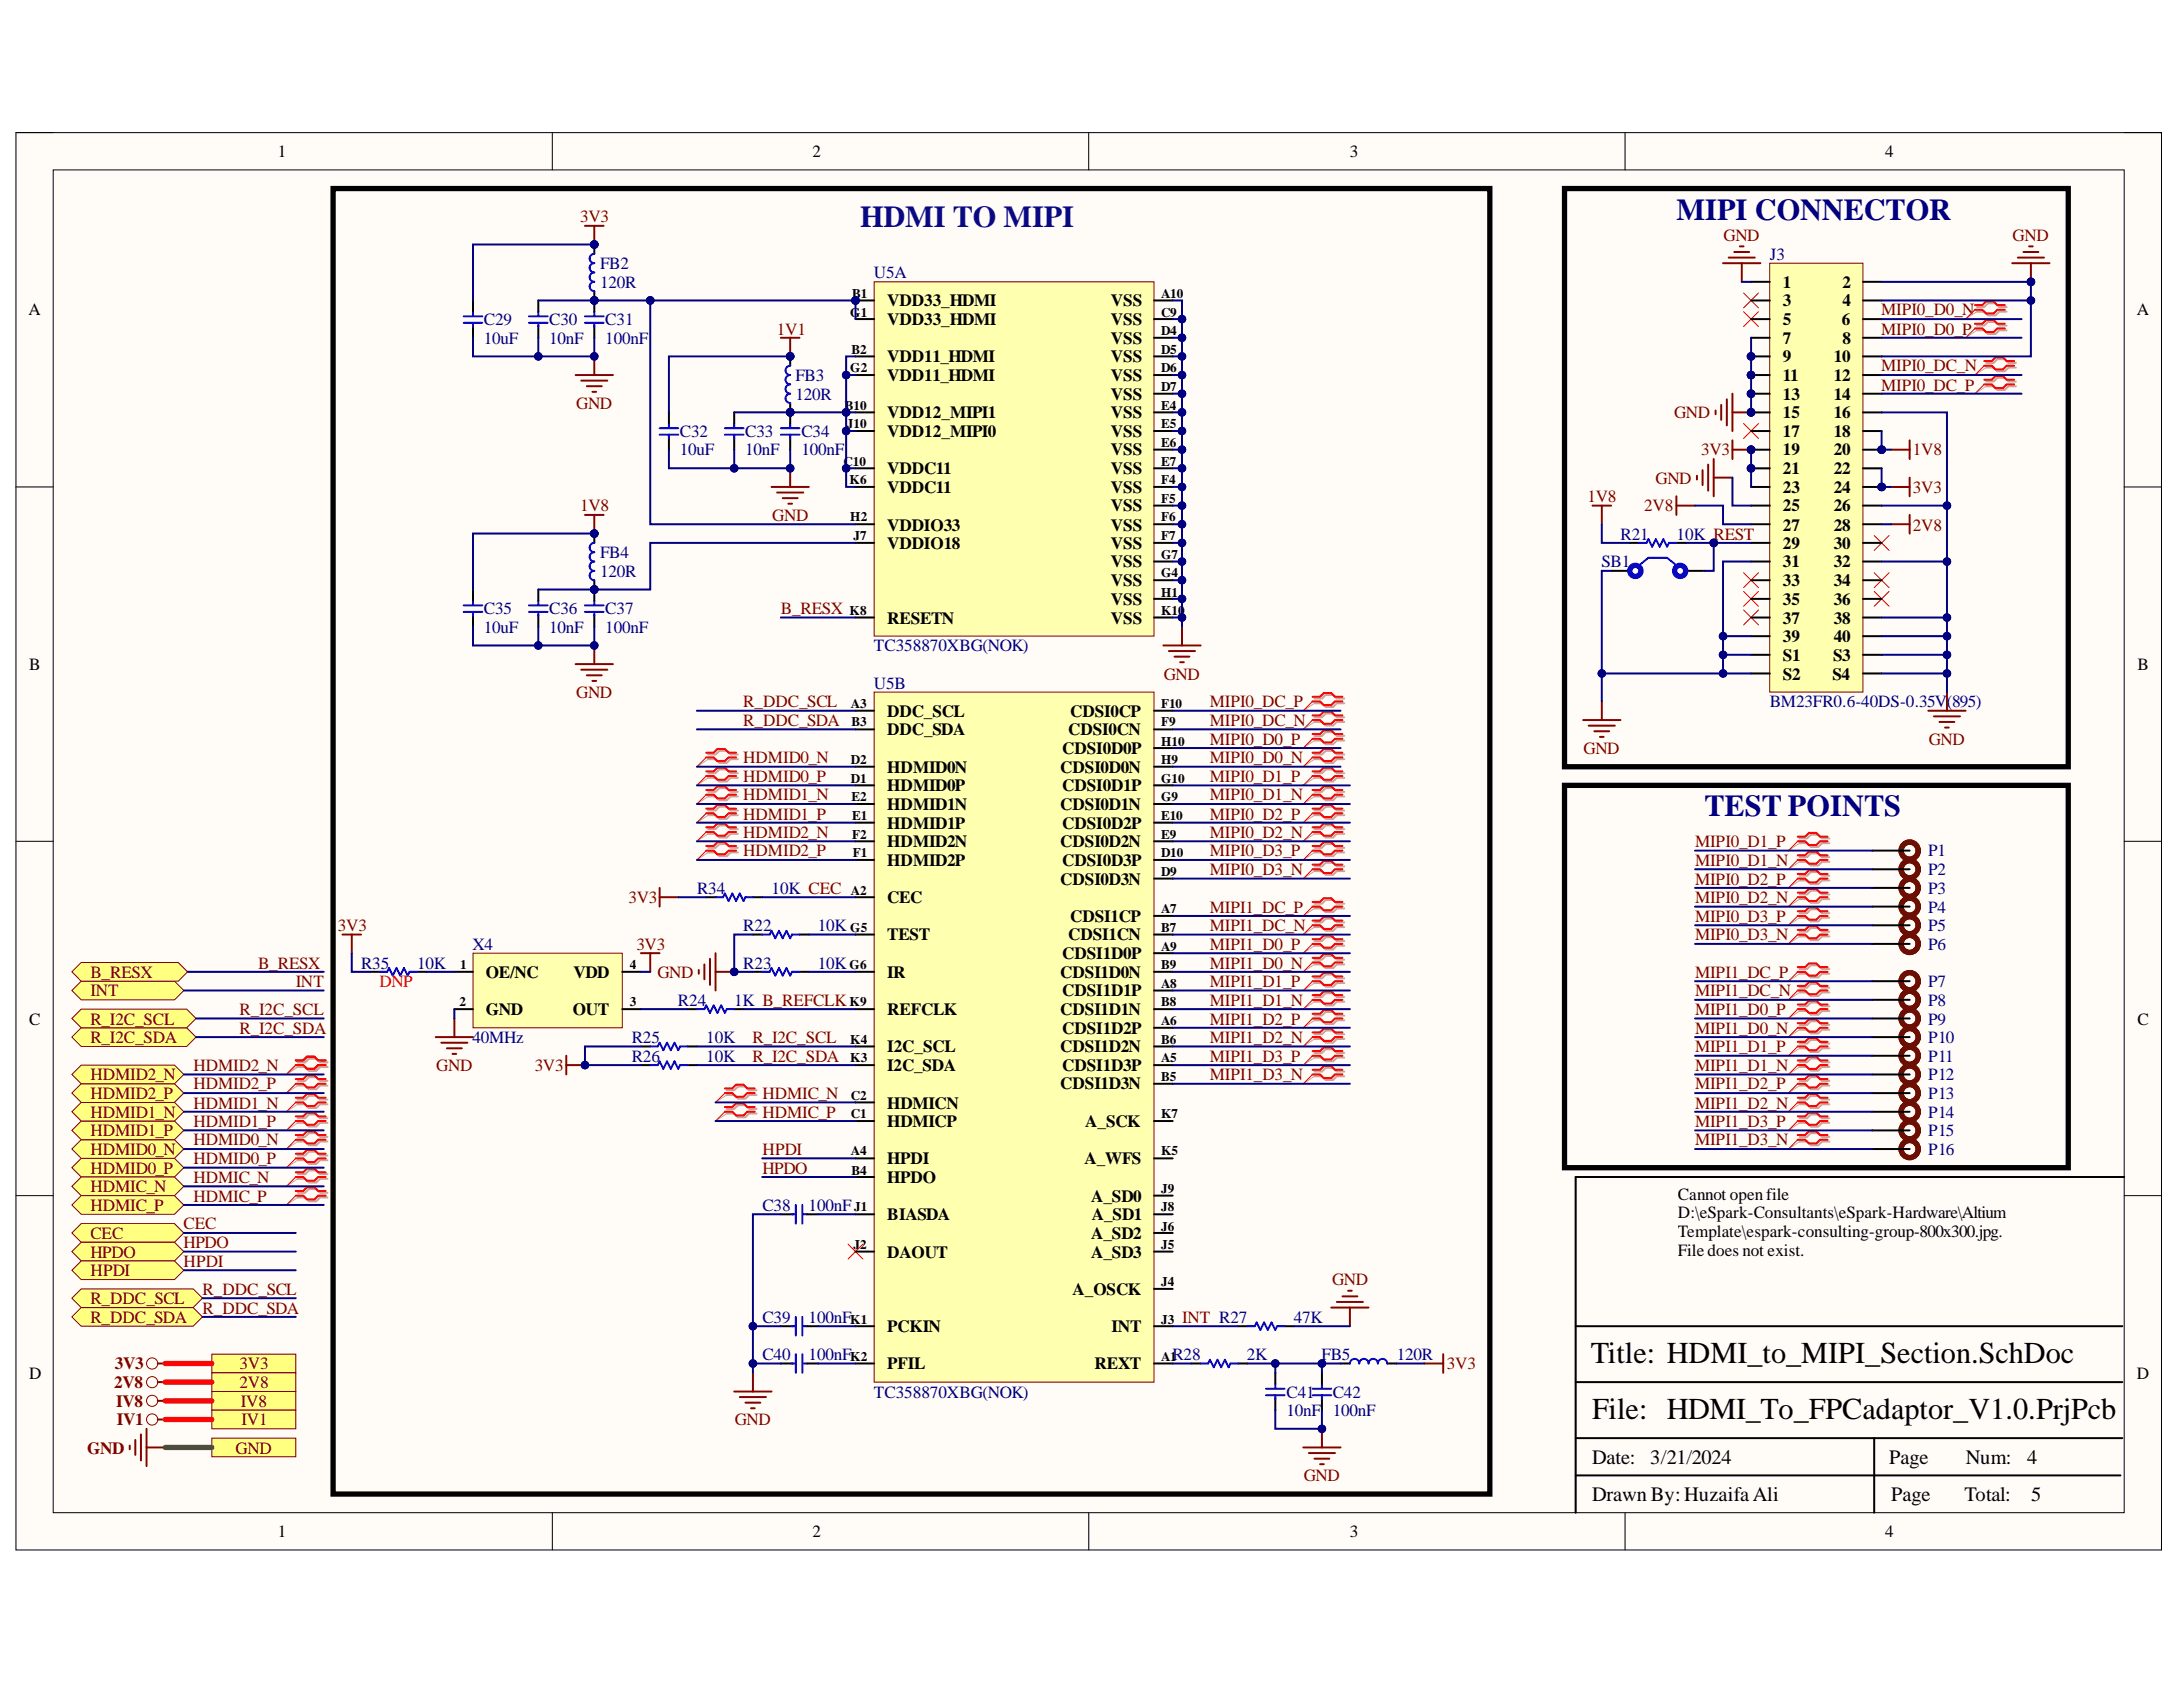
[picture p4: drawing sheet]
<svg xmlns="http://www.w3.org/2000/svg" width="279mm" height="216mm" viewBox="0 0 279 216" stroke-linecap="round" stroke-linejoin="round" font-family="sans-serif">
<defs><g id="words">
<text font-size="3.9" fill="#0b0b8e" x="110.1" y="29">HDMI TO MIPI</text>
<g font-size="3.9" fill="#000080">
<text x="214.6" y="28.1">MIPI CONNECTOR</text>
<text x="218.1" y="104.5">TEST POINTS</text>
</g>
<g font-size="3.9">
<text x="203.6" y="174.4">Title: HDMI_to_MIPI_Section.SchDoc</text>
<text x="203.8" y="181.6">File: HDMI_To_FPCadaptor_V1.0.PrjPcb</text>
</g>
<g font-size="2.6">
<text x="203.8" y="187.3">Date:</text>
<text x="211.2" y="187.3">3/21/2024</text>
<text x="241.8" y="187.3">Page</text>
<text x="251.6" y="187.3">Num:</text>
<text x="259.5" y="187.3">4</text>
<text x="203.8" y="192.1">Drawn By: HuzaifaAli</text>
<text x="242.1" y="192.1">Page</text>
<text x="251.4" y="192.1">Total:</text>
<text x="260" y="192.1">5</text>
</g>
<g font-size="2.2">
<text x="35.6" y="20.1">1</text>
<text x="104" y="20.1">2</text>
<text x="172.8" y="20.1">3</text>
<text x="241.3" y="20.1">4</text>
<text x="3.6" y="40.4">A</text>
<text x="113.5" y="39.2">VDD33_HDMI</text>
<text x="113.5" y="41.6">VDD33_HDMI</text>
<text x="142.2" y="39.2">VSS</text>
<text x="142.2" y="41.6">VSS</text>
<text x="228.2" y="36.8">1</text>
<text x="228.2" y="39.2">3</text>
<text x="228.2" y="41.6">5</text>
<text x="235.7" y="41.6">6</text>
<text x="235.8" y="36.8">2</text>
<text x="235.8" y="39.2">4</text>
<text x="273.5" y="40.4">A</text>
<text x="113.5" y="46.4">VDD11_HDMI</text>
<text x="142.2" y="44">VSS</text>
<text x="142.2" y="46.4">VSS</text>
<text x="228.2" y="44">7</text>
<text x="228.2" y="46.4">9</text>
<text x="234.7" y="46.4">10</text>
<text x="235.8" y="44">8</text>
<text x="113.5" y="53.5">VDD12_MIPI1</text>
<text x="113.5" y="48.7">VDD11_HDMI</text>
<text x="142.2" y="48.7">VSS</text>
<text x="142.2" y="51.2">VSS</text>
<text x="142.2" y="53.5">VSS</text>
<text x="228.2" y="48.7">11</text>
<text x="228.2" y="51.2">13</text>
<text x="228.2" y="53.5">15</text>
<text x="234.7" y="48.7">12</text>
<text x="234.7" y="51.2">14</text>
<text x="234.7" y="53.5">16</text>
<text x="113.5" y="55.9">VDD12_MIPI0</text>
<text x="142.2" y="55.9">VSS</text>
<text x="142.2" y="58.3">VSS</text>
<text x="228.2" y="55.9">17</text>
<text x="228.2" y="58.3">19</text>
<text x="234.7" y="55.9">18</text>
<text x="234.7" y="58.3">20</text>
<text x="113.5" y="60.7">VDDC11</text>
<text x="113.5" y="63.1">VDDC11</text>
<text x="142.2" y="60.7">VSS</text>
<text x="142.2" y="63.1">VSS</text>
<text x="142.2" y="65.4">VSS</text>
<text x="228.2" y="60.7">21</text>
<text x="228.2" y="63.1">23</text>
<text x="228.2" y="65.4">25</text>
<text x="234.7" y="60.7">22</text>
<text x="234.7" y="63.1">24</text>
<text x="234.7" y="65.4">26</text>
<text x="113.5" y="67.9">VDDIO33</text>
<text x="113.5" y="70.3">VDDIO18</text>
<text x="142.2" y="67.9">VSS</text>
<text x="142.2" y="70.3">VSS</text>
<text x="228.2" y="67.9">27</text>
<text x="228.2" y="70.3">29</text>
<text x="234.7" y="67.9">28</text>
<text x="234.7" y="70.3">30</text>
<text x="142.2" y="75">VSS</text>
<text x="142.2" y="72.6">VSS</text>
<text x="142.2" y="77.4">VSS</text>
<text x="228.2" y="72.6">31</text>
<text x="228.2" y="75">33</text>
<text x="228.2" y="77.4">35</text>
<text x="234.7" y="72.6">32</text>
<text x="234.7" y="75">34</text>
<text x="234.7" y="77.4">36</text>
<text x="113.5" y="79.8">RESETN</text>
<text x="142.2" y="79.8">VSS</text>
<text x="228.2" y="79.8">37</text>
<text x="228.2" y="82.2">39</text>
<text x="234.7" y="79.8">38</text>
<text x="234.7" y="82.2">40</text>
<text x="3.7" y="85.7">B</text>
<text x="228.2" y="84.5">S1</text>
<text x="228.2" y="87">S2</text>
<text x="234.5" y="87">S4</text>
<text x="234.6" y="84.5">S3</text>
<text x="273.6" y="85.7">B</text>
<text x="113.5" y="91.7">DDC_SCL</text>
<text x="113.5" y="94.1">DDC_SDA</text>
<text x="136.7" y="94.1">CDSI0CN</text>
<text x="137" y="91.7">CDSI0CP</text>
<text x="113.5" y="101.3">HDMID0P</text>
<text x="113.5" y="98.9">HDMID0N</text>
<text x="135.7" y="98.9">CDSI0D0N</text>
<text x="135.9" y="101.3">CDSI0D1P</text>
<text x="135.9" y="96.5">CDSI0D0P</text>
<text x="113.5" y="106.1">HDMID1P</text>
<text x="113.5" y="103.6">HDMID1N</text>
<text x="135.7" y="103.6">CDSI0D1N</text>
<text x="135.9" y="106.1">CDSI0D2P</text>
<text x="113.5" y="110.8">HDMID2P</text>
<text x="113.5" y="108.4">HDMID2N</text>
<text x="135.7" y="113.2">CDSI0D3N</text>
<text x="135.7" y="108.4">CDSI0D2N</text>
<text x="135.9" y="110.8">CDSI0D3P</text>
<text x="113.5" y="115.6">CEC</text>
<text x="137" y="118">CDSI1CP</text>
<text x="62.2" y="125.1">OE/NC</text>
<text x="73.4" y="125.1">VDD</text>
<text x="113.5" y="120.3">TEST</text>
<text x="113.5" y="125.1">IR</text>
<text x="135.7" y="125.1">CDSI1D0N</text>
<text x="135.9" y="122.8">CDSI1D0P</text>
<text x="136.7" y="120.3">CDSI1CN</text>
<text x="3.7" y="131.1">C</text>
<text x="62.2" y="129.9">GND</text>
<text x="73.3" y="129.9">OUT</text>
<text x="113.5" y="129.9">REFCLK</text>
<text x="135.7" y="129.9">CDSI1D1N</text>
<text x="135.9" y="127.5">CDSI1D1P</text>
<text x="273.6" y="131.1">C</text>
<text x="113.5" y="137.1">I2C_SDA</text>
<text x="113.5" y="134.7">I2C_SCL</text>
<text x="135.7" y="134.7">CDSI1D2N</text>
<text x="135.9" y="137.1">CDSI1D3P</text>
<text x="135.9" y="132.3">CDSI1D2P</text>
<text x="113.5" y="141.9">HDMICN</text>
<text x="135.7" y="139.4">CDSI1D3N</text>
<text x="113.5" y="149">HPDI</text>
<text x="113.5" y="144.2">HDMICP</text>
<text x="138.8" y="149">A_WFS</text>
<text x="138.9" y="144.2">A_SCK</text>
<text x="113.5" y="151.4">HPDO</text>
<text x="139.7" y="153.8">A_SD0</text>
<text x="214.8" y="153.5">Cannot openfile</text>
<text x="214.8" y="155.9">D:\eSpark-Consultants\eSpark-Hardware\Altium</text>
<text x="113.5" y="156.1">BIASDA</text>
<text x="113.5" y="161">DAOUT</text>
<text x="139.7" y="161">A_SD3</text>
<text x="139.7" y="158.6">A_SD2</text>
<text x="139.7" y="156.1">A_SD1</text>
<text x="214.8" y="158.3">Template\espark-consulting-group-800x300.jpg.</text>
<text x="214.8" y="160.7">File does not exist.</text>
<text x="137.3" y="165.7">A_OSCK</text>
<text x="113.5" y="170.5">PCKIN</text>
<text x="142.3" y="170.5">INT</text>
<text x="3.7" y="176.5">D</text>
<text x="113.5" y="175.2">PFIL</text>
<text x="140.1" y="175.2">REXT</text>
<text x="273.5" y="176.5">D</text>
<text x="35.6" y="196.8">1</text>
<text x="104" y="196.8">2</text>
<text x="172.8" y="196.8">3</text>
<text x="241.3" y="196.8">4</text>
</g>
<g font-size="2.2" fill="#800000">
<text x="74.3" y="28.5">3V3</text>
<text x="220.6" y="30.8">GND</text>
<text x="257.6" y="30.8">GND</text>
<text x="240.8" y="40.4">MIPI0_D0_N</text>
<text x="99.4" y="42.8">1V1</text>
<text x="240.8" y="42.8">MIPI0_D0_P</text>
<text x="240.8" y="47.5">MIPI0_DC_N</text>
<text x="73.8" y="52.4">GND</text>
<text x="214.3" y="53.5">GND</text>
<text x="240.8" y="50">MIPI0_DC_P</text>
<text x="217.7" y="58.3">3V3</text>
<text x="244.8" y="58.3">1V8</text>
<text x="74.3" y="65.4">1V8</text>
<text x="203.2" y="64.3">1V8</text>
<text x="210.5" y="65.4">2V8</text>
<text x="211.9" y="61.9">GND</text>
<text x="244.8" y="63.1">3V3</text>
<text x="98.8" y="66.6">GND</text>
<text x="244.8" y="67.9">2V8</text>
<text x="99.9" y="78.6">B_RESX</text>
<text x="73.8" y="89.3">GND</text>
<text x="148.9" y="87">GND</text>
<text x="95.1" y="90.5">R_DDC_SCL</text>
<text x="95.1" y="92.9">R_DDC_SDA</text>
<text x="154.9" y="90.5">MIPI0_DC_P</text>
<text x="154.9" y="92.9">MIPI0_DC_N</text>
<text x="154.9" y="95.3">MIPI0_D0_P</text>
<text x="246.9" y="95.3">GND</text>
<text x="95.1" y="97.7">HDMID0_N</text>
<text x="95.1" y="100.1">HDMID0_P</text>
<text x="154.9" y="97.7">MIPI0_D0_N</text>
<text x="154.9" y="100.1">MIPI0_D1_P</text>
<text x="202.7" y="96.5">GND</text>
<text x="95.1" y="104.9">HDMID1_P</text>
<text x="95.1" y="102.4">HDMID1_N</text>
<text x="95.1" y="107.2">HDMID2_N</text>
<text x="154.9" y="102.4">MIPI0_D1_N</text>
<text x="154.9" y="104.9">MIPI0_D2_P</text>
<text x="154.9" y="107.2">MIPI0_D2_N</text>
<text x="95.1" y="109.6">HDMID2_P</text>
<text x="154.9" y="109.6">MIPI0_D3_P</text>
<text x="154.9" y="112">MIPI0_D3_N</text>
<text x="217" y="108.4">MIPI0_D1_P</text>
<text x="217" y="110.8">MIPI0_D1_N</text>
<text x="217" y="113.2">MIPI0_D2_P</text>
<text x="43.3" y="119.2">3V3</text>
<text x="80.4" y="115.6">3V3</text>
<text x="154.9" y="116.8">MIPI1_DC_P</text>
<text x="154.9" y="119.2">MIPI1_DC_N</text>
<text x="217" y="115.6">MIPI0_D2_N</text>
<text x="217" y="118">MIPI0_D3_P</text>
<text x="11.6" y="125.1">B_RESX</text>
<text x="33" y="124">B_RESX</text>
<text x="81.4" y="121.5">3V3</text>
<text x="84.1" y="125.1">GND</text>
<text x="154.9" y="121.5">MIPI1_D0_P</text>
<text x="154.9" y="124">MIPI1_D0_N</text>
<text x="217" y="120.3">MIPI0_D3_N</text>
<text x="217" y="125.1">MIPI1_DC_P</text>
<text x="11.6" y="127.5">INT</text>
<text x="11.6" y="131.1">R_I2C_SCL</text>
<text x="30.7" y="129.9">R_I2C_SCL</text>
<text x="37.8" y="126.3">INT</text>
<text x="154.9" y="126.3">MIPI1_D1_P</text>
<text x="154.9" y="128.7">MIPI1_D1_N</text>
<text x="154.9" y="131.1">MIPI1_D2_P</text>
<text x="217" y="127.5">MIPI1_DC_N</text>
<text x="217" y="129.9">MIPI1_D0_P</text>
<text x="11.6" y="133.5">R_I2C_SDA</text>
<text x="24.8" y="137.1">HDMID2_N</text>
<text x="30.7" y="132.3">R_I2C_SDA</text>
<text x="55.8" y="137.1">GND</text>
<text x="68.4" y="137.1">3V3</text>
<text x="96.3" y="133.5">R_I2C_SCL</text>
<text x="96.3" y="135.9">R_I2C_SDA</text>
<text x="154.9" y="133.5">MIPI1_D2_N</text>
<text x="154.9" y="135.9">MIPI1_D3_P</text>
<text x="217" y="132.3">MIPI1_D0_N</text>
<text x="217" y="134.7">MIPI1_D1_P</text>
<text x="217" y="137.1">MIPI1_D1_N</text>
<text x="11.6" y="143.1">HDMID1_N</text>
<text x="11.6" y="140.7">HDMID2_P</text>
<text x="11.6" y="138.2">HDMID2_N</text>
<text x="24.8" y="141.9">HDMID1_N</text>
<text x="24.8" y="139.4">HDMID2_P</text>
<text x="97.6" y="140.7">HDMIC_N</text>
<text x="97.6" y="143.1">HDMIC_P</text>
<text x="154.9" y="138.2">MIPI1_D3_N</text>
<text x="217" y="139.4">MIPI1_D2_P</text>
<text x="217" y="141.9">MIPI1_D2_N</text>
<text x="11.6" y="147.8">HDMID0_N</text>
<text x="11.6" y="145.4">HDMID1_P</text>
<text x="24.8" y="146.6">HDMID0_N</text>
<text x="24.8" y="149">HDMID0_P</text>
<text x="24.8" y="144.2">HDMID1_P</text>
<text x="97.6" y="147.8">HPDI</text>
<text x="217" y="144.2">MIPI1_D3_P</text>
<text x="217" y="146.6">MIPI1_D3_N</text>
<text x="11.6" y="150.2">HDMID0_P</text>
<text x="11.6" y="152.6">HDMIC_N</text>
<text x="11.6" y="155">HDMIC_P</text>
<text x="24.8" y="151.4">HDMIC_N</text>
<text x="24.8" y="153.8">HDMIC_P</text>
<text x="97.6" y="150.2">HPDO</text>
<text x="11.6" y="158.6">CEC</text>
<text x="11.6" y="161">HPDO</text>
<text x="23.5" y="157.3">CEC</text>
<text x="23.5" y="159.8">HPDO</text>
<text x="11.6" y="166.9">R_DDC_SCL</text>
<text x="11.6" y="163.3">HPDI</text>
<text x="23.5" y="162.1">HPDI</text>
<text x="25.9" y="165.7">R_DDC_SCL</text>
<text x="170.5" y="164.5">GND</text>
<text x="11.6" y="169.3">R_DDC_SDA</text>
<text x="25.9" y="168.1">R_DDC_SDA</text>
<text x="151.3" y="169.3">INT R27</text>
<text x="14.6" y="177.7">2V8</text>
<text x="14.7" y="175.2">3V3</text>
<text x="30.7" y="175.2">3V3</text>
<text x="30.7" y="177.7">2V8</text>
<text x="185.2" y="175.2">3V3</text>
<text x="14.9" y="180">IV8</text>
<text x="15" y="182.4">IV1</text>
<text x="30.8" y="180">IV8</text>
<text x="30.9" y="182.4">IV1</text>
<text x="94" y="182.4">GND</text>
<text x="11.2" y="186">GND</text>
<text x="30.2" y="186">GND</text>
<text x="166.9" y="189.6">GND</text>
</g>
<g font-size="2.2" fill="#000080">
<text x="76.8" y="34.5">FB2</text>
<text x="111.9" y="35.6">U5A</text>
<text x="226.5" y="33.3">J3</text>
<text x="61.9" y="41.6">C29</text>
<text x="70.3" y="41.6">C30</text>
<text x="76.8" y="36.8">120R</text>
<text x="77.5" y="41.6">C31</text>
<text x="61.9" y="44">10uF</text>
<text x="70.3" y="44">10nF</text>
<text x="77.5" y="44">100nF</text>
<text x="101.8" y="48.7">FB3</text>
<text x="101.8" y="51.2">120R</text>
<text x="87" y="55.9">C32</text>
<text x="87" y="58.3">10uF</text>
<text x="95.4" y="55.9">C33</text>
<text x="95.4" y="58.3">10nF</text>
<text x="102.6" y="55.9">C34</text>
<text x="102.6" y="58.3">100nF</text>
<text x="76.8" y="71.4">FB4</text>
<text x="207.4" y="69.1">R21</text>
<text x="214.6" y="69.1">10K REST</text>
<text x="76.8" y="73.8">120R</text>
<text x="205" y="72.6">SB1</text>
<text x="61.9" y="78.6">C35</text>
<text x="61.9" y="81">10uF</text>
<text x="70.3" y="78.6">C36</text>
<text x="70.3" y="81">10nF</text>
<text x="77.5" y="78.6">C37</text>
<text x="77.5" y="81">100nF</text>
<text x="111.9" y="83.3">TC358870XBG(NOK)</text>
<text x="111.9" y="88.2">U5B</text>
<text x="226.5" y="90.5">BM23FR0.6-40DS-0.35V(895)</text>
<text x="246.8" y="109.6">P1</text>
<text x="246.8" y="112">P2</text>
<text x="89.2" y="114.4">R34</text>
<text x="95.1" y="119.2">R22</text>
<text x="98.8" y="114.4">10K CEC</text>
<text x="104.7" y="119.2">10K</text>
<text x="246.8" y="114.4">P3</text>
<text x="246.8" y="116.8">P4</text>
<text x="246.8" y="119.2">P5</text>
<text x="46.2" y="124">R35</text>
<text x="53.4" y="124">10K</text>
<text x="60.5" y="121.5">X4</text>
<text x="95.1" y="124">R23</text>
<text x="104.7" y="124">10K</text>
<text x="246.8" y="121.5">P6</text>
<text x="86.8" y="128.7">R24</text>
<text x="93.9" y="128.7">1K B_REFCLK</text>
<text x="246.8" y="126.3">P7</text>
<text x="246.8" y="128.7">P8</text>
<text x="246.8" y="131.1">P9</text>
<text x="60.5" y="133.5">40MHz</text>
<text x="80.9" y="133.5">R25</text>
<text x="80.9" y="135.9">R26</text>
<text x="90.4" y="133.5">10K</text>
<text x="90.4" y="135.9">10K</text>
<text x="246.8" y="133.5">P10</text>
<text x="246.8" y="135.9">P11</text>
<text x="246.8" y="138.2">P12</text>
<text x="246.8" y="140.7">P13</text>
<text x="246.8" y="143.1">P14</text>
<text x="246.8" y="145.4">P15</text>
<text x="246.8" y="147.8">P16</text>
<text x="97.6" y="155">C38</text>
<text x="103.5" y="155">100nF</text>
<text x="97.6" y="169.3">C39</text>
<text x="103.5" y="169.3">100nF</text>
<text x="165.6" y="169.3">47K</text>
<text x="97.6" y="174">C40</text>
<text x="103.5" y="174">100nF</text>
<text x="111.9" y="178.9">TC358870XBG(NOK)</text>
<text x="150" y="174">R28</text>
<text x="159.6" y="174">2K</text>
<text x="164.7" y="178.9">C41</text>
<text x="169.1" y="174">FB5</text>
<text x="170.6" y="178.9">C42</text>
<text x="178.8" y="174">120R</text>
<text x="164.7" y="181.2">10nF</text>
<text x="170.6" y="181.2">100nF</text>
</g>
<text font-size="2.2" fill="#f00" x="48.6" y="126.3">DNP</text>
<g font-size="1.7">
<text x="108.8" y="40.5">G1</text>
<text x="109.1" y="38.1">B1</text>
<text x="148.6" y="38.1">A10</text>
<text x="148.6" y="40.5">C9</text>
<text x="108.8" y="47.6">G2</text>
<text x="109" y="45.3">B2</text>
<text x="148.6" y="42.9">D4</text>
<text x="148.6" y="45.3">D5</text>
<text x="148.6" y="47.6">D6</text>
<text x="108.1" y="52.4">B10</text>
<text x="148.6" y="50.1">D7</text>
<text x="148.6" y="52.4">E4</text>
<text x="108" y="59.6">C10</text>
<text x="108.4" y="54.8">J10</text>
<text x="148.6" y="54.8">E5</text>
<text x="148.6" y="57.2">E6</text>
<text x="148.6" y="59.6">E7</text>
<text x="108.7" y="62">K6</text>
<text x="148.6" y="62">F4</text>
<text x="148.6" y="64.3">F5</text>
<text x="108.8" y="66.7">H2</text>
<text x="109.2" y="69.2">J7</text>
<text x="148.6" y="66.7">F6</text>
<text x="148.6" y="69.2">F7</text>
<text x="148.6" y="71.5">G7</text>
<text x="148.6" y="73.9">G4</text>
<text x="148.6" y="76.3">H1</text>
<text x="108.7" y="78.7">K8</text>
<text x="148.6" y="78.7">K10</text>
<text x="108.9" y="90.6">A3</text>
<text x="109" y="93">B3</text>
<text x="148.6" y="93">F9</text>
<text x="148.6" y="90.6">F10</text>
<text x="148.6" y="95.4">H10</text>
<text x="108.9" y="100.2">D1</text>
<text x="108.9" y="97.8">D2</text>
<text x="148.6" y="100.2">G10</text>
<text x="148.6" y="97.8">H9</text>
<text x="109" y="102.5">E2</text>
<text x="109.1" y="105">E1</text>
<text x="109.1" y="107.3">F2</text>
<text x="148.6" y="107.3">E9</text>
<text x="148.6" y="105">E10</text>
<text x="148.6" y="102.5">G9</text>
<text x="109.2" y="109.7">F1</text>
<text x="148.6" y="112.1">D9</text>
<text x="148.6" y="109.7">D10</text>
<text x="108.8" y="119.2">G5</text>
<text x="108.9" y="114.5">A2</text>
<text x="148.6" y="116.9">A7</text>
<text x="148.6" y="119.2">B7</text>
<text x="58.9" y="124.1">1</text>
<text x="80.6" y="124.1">4</text>
<text x="108.7" y="124.1">G6</text>
<text x="148.6" y="121.7">A9</text>
<text x="148.6" y="124.1">B9</text>
<text x="58.8" y="128.8">2</text>
<text x="80.6" y="128.8">3</text>
<text x="108.7" y="128.8">K9</text>
<text x="148.6" y="131.2">A6</text>
<text x="148.6" y="126.4">A8</text>
<text x="148.6" y="128.8">B8</text>
<text x="108.8" y="136">K3</text>
<text x="108.8" y="133.6">K4</text>
<text x="148.6" y="136">A5</text>
<text x="148.6" y="133.6">B6</text>
<text x="108.9" y="143.1">C1</text>
<text x="108.9" y="140.8">C2</text>
<text x="148.6" y="138.3">B5</text>
<text x="148.6" y="143.1">K7</text>
<text x="108.9" y="147.9">A4</text>
<text x="148.6" y="147.9">K5</text>
<text x="109" y="150.3">B4</text>
<text x="109.3" y="155">J1</text>
<text x="148.6" y="155">J8</text>
<text x="148.6" y="152.7">J9</text>
<text x="109.2" y="159.9">J2</text>
<text x="148.6" y="159.9">J5</text>
<text x="148.6" y="157.5">J6</text>
<text x="148.6" y="164.6">J4</text>
<text x="108.8" y="169.4">K1</text>
<text x="148.6" y="169.4">J3</text>
<text x="108.8" y="174.1">K2</text>
<text x="148.6" y="174.1">A1</text>
</g>
</g></defs>
<path d="M2 17h274.6v181.4h-274.6z" fill-rule="evenodd" fill="#fffcf8"/>
<path d="M2 17h274.6v181.4h-274.6z" fill="none" stroke="#000" stroke-width=".13"/>
<path d="M6.8 21.7h265.1v171.9h-265.1z" fill-rule="evenodd" fill="#fffcf8"/>
<g fill="none" stroke="#000" stroke-width=".13">
<path d="M2 17h4.8M70.7 17v4.7M139.3 17v4.7M208 17v4.7M271.9 17h4.7v4.7M6.8 21.7h265.1v171.9h-265.1zM2 62.3h4.8M271.9 62.3h4.7M2 107.7h4.8M271.9 107.7h4.7M2 153h4.8M271.9 153h4.7"/>
<path d="M70.7 193.6v4.8M139.3 193.6v4.8M208 193.6v4.8M276.6 193.6v4.8"/>
</g>
<path d="M271.9 150.6h-70.2v43M201.7 176.9h69.9M201.7 169.7h69.9M201.7 188.8h69.7M201.7 184.1h69.9M239.9 184.1v9.5" fill="none" stroke="#000" stroke-width=".25"/>
<path d="M148.9 82.6h4.8M149.6 83.3h3.4M150.3 84h1.9M151 84.8h.5M151.3 80.2v2.4" fill="none" stroke="#800000" stroke-width=".25"/>
<circle cx="76.1" cy="38.5" r=".48" fill="#000080"/>
<circle cx="76.1" cy="38.5" r=".48" fill="none" stroke="#000080" stroke-width=".13"/>
<circle cx="76.1" cy="31.3" r=".48" fill="#000080"/>
<circle cx="76.1" cy="31.3" r=".48" fill="none" stroke="#000080" stroke-width=".13"/>
<path d="M76.1 37.3v1.1" fill="none" stroke="#000" stroke-width=".25"/>
<circle cx="76.1" cy="38.5" r=".48" fill="#000080"/>
<circle cx="76.1" cy="38.5" r=".48" fill="none" stroke="#000080" stroke-width=".13"/>
<path d="M76.1 33.7a.6 .6 0 0 0-.6 .6 .6 .6 0 0 0 .6 .6 .6 .6 0 0 0-.6 .6 .6 .6 0 0 0 .6 .6 .6 .6 0 0 0-.6 .6 .6 .6 0 0 0 .6 .6" fill="none" stroke="#00f" stroke-width=".25"/>
<path d="M76.1 31.3v1.2" fill="none" stroke="#000" stroke-width=".25"/>
<circle cx="76.1" cy="31.3" r=".48" fill="#000080"/>
<circle cx="76.1" cy="31.3" r=".48" fill="none" stroke="#000080" stroke-width=".13"/>
<path d="M60.5 39.9v.5M68.9 39.9v.5M76.1 32.5a.6 .6 0 0 0-.6 .6 .6 .6 0 0 0 .6 .6M59.3 41.3h2.4M59.3 40.5h2.4M60.5 41.3v.5M67.7 41.3h2.4M67.7 40.5h2.4M68.9 41.3v.5" fill="none" stroke="#00f" stroke-width=".25"/>
<path d="M60.5 38.4v1.5M68.9 38.4v1.5M60.5 41.7v1.5M68.9 41.7v1.5" fill="none" stroke="#000" stroke-width=".25"/>
<circle cx="76.1" cy="38.5" r=".48" fill="#000080"/>
<circle cx="76.1" cy="38.5" r=".48" fill="none" stroke="#000080" stroke-width=".13"/>
<path d="M76.1 38.4v1.5M76.1 41.7v1.5" fill="none" stroke="#000" stroke-width=".25"/>
<path d="M76.1 39.9v.5M74.9 41.3h2.4M74.9 40.5h2.4M76.1 41.3v.5" fill="none" stroke="#00f" stroke-width=".25"/>
<circle cx="76.1" cy="38.5" r=".48" fill="#000080"/>
<circle cx="76.1" cy="38.5" r=".48" fill="none" stroke="#000080" stroke-width=".13"/>
<path d="M74.9 28.9h2.4M76.1 28.9v2.4" fill="none" stroke="#800000" stroke-width=".25"/>
<circle cx="76.1" cy="31.3" r=".48" fill="#000080"/>
<circle cx="76.1" cy="31.3" r=".48" fill="none" stroke="#000080" stroke-width=".13"/>
<path d="M73.7 48h4.7M74.4 48.7h3.3M75.1 49.4h1.9M75.8 50.1h.5M76.1 45.6v2.4" fill="none" stroke="#800000" stroke-width=".25"/>
<circle cx="76.1" cy="45.6" r=".48" fill="#000080"/>
<circle cx="76.1" cy="45.6" r=".48" fill="none" stroke="#000080" stroke-width=".13"/>
<circle cx="101.1" cy="52.8" r=".48" fill="#000080"/>
<circle cx="101.1" cy="52.8" r=".48" fill="none" stroke="#000080" stroke-width=".13"/>
<circle cx="101.1" cy="45.6" r=".48" fill="#000080"/>
<circle cx="101.1" cy="45.6" r=".48" fill="none" stroke="#000080" stroke-width=".13"/>
<path d="M101.1 51.6v1.2" fill="none" stroke="#000" stroke-width=".25"/>
<circle cx="101.1" cy="52.8" r=".48" fill="#000080"/>
<circle cx="101.1" cy="52.8" r=".48" fill="none" stroke="#000080" stroke-width=".13"/>
<path d="M101.1 48a.6 .6 0 0 0-.6 .6 .6 .6 0 0 0 .6 .6 .6 .6 0 0 0-.6 .6 .6 .6 0 0 0 .6 .6 .6 .6 0 0 0-.6 .6 .6 .6 0 0 0 .6 .6" fill="none" stroke="#00f" stroke-width=".25"/>
<path d="M101.1 45.6v1.2" fill="none" stroke="#000" stroke-width=".25"/>
<circle cx="101.1" cy="45.6" r=".48" fill="#000080"/>
<circle cx="101.1" cy="45.6" r=".48" fill="none" stroke="#000080" stroke-width=".13"/>
<path d="M84.4 55.6h2.4M84.4 54.8h2.4M85.6 54.2v.5M85.6 55.6v.5M92.8 55.6h2.4M92.8 54.8h2.4M94 54.2v.5M94 55.6v.5M101.1 46.8a.6 .6 0 0 0-.6 .6 .6 .6 0 0 0 .6 .6" fill="none" stroke="#00f" stroke-width=".25"/>
<path d="M85.6 52.8v1.4M85.6 56v1.5M94 52.8v1.4M94 56v1.5" fill="none" stroke="#000" stroke-width=".25"/>
<circle cx="101.1" cy="52.8" r=".48" fill="#000080"/>
<circle cx="101.1" cy="52.8" r=".48" fill="none" stroke="#000080" stroke-width=".13"/>
<path d="M101.1 52.8v1.4M101.1 56v1.5" fill="none" stroke="#000" stroke-width=".25"/>
<path d="M99.9 55.6h2.4M99.9 54.8h2.4M101.1 54.2v.5M101.1 55.6v.5" fill="none" stroke="#00f" stroke-width=".25"/>
<circle cx="101.1" cy="52.8" r=".48" fill="#000080"/>
<circle cx="101.1" cy="52.8" r=".48" fill="none" stroke="#000080" stroke-width=".13"/>
<path d="M99.9 43.2h2.4M101.1 43.2v2.4" fill="none" stroke="#800000" stroke-width=".25"/>
<circle cx="101.1" cy="45.6" r=".48" fill="#000080"/>
<circle cx="101.1" cy="45.6" r=".48" fill="none" stroke="#000080" stroke-width=".13"/>
<path d="M101.1 59.9v2.4M98.7 62.3h4.8M99.5 63h3.3M100.2 63.8h1.9M100.9 64.5h.5" fill="none" stroke="#800000" stroke-width=".25"/>
<circle cx="101.1" cy="59.9" r=".48" fill="#000080"/>
<circle cx="101.1" cy="59.9" r=".48" fill="none" stroke="#000080" stroke-width=".13"/>
<circle cx="76.1" cy="75.4" r=".48" fill="#000080"/>
<circle cx="76.1" cy="75.4" r=".48" fill="none" stroke="#000080" stroke-width=".13"/>
<circle cx="76.1" cy="68.3" r=".48" fill="#000080"/>
<circle cx="76.1" cy="68.3" r=".48" fill="none" stroke="#000080" stroke-width=".13"/>
<path d="M76.1 74.3v1.1" fill="none" stroke="#000" stroke-width=".25"/>
<circle cx="76.1" cy="75.4" r=".48" fill="#000080"/>
<circle cx="76.1" cy="75.4" r=".48" fill="none" stroke="#000080" stroke-width=".13"/>
<path d="M76.1 70.7a.6 .6 0 0 0-.6 .6 .6 .6 0 0 0 .6 .6 .6 .6 0 0 0-.6 .6 .6 .6 0 0 0 .6 .6 .6 .6 0 0 0-.6 .6 .6 .6 0 0 0 .6 .6" fill="none" stroke="#00f" stroke-width=".25"/>
<path d="M76.1 68.3v1.2" fill="none" stroke="#000" stroke-width=".25"/>
<circle cx="76.1" cy="68.3" r=".48" fill="#000080"/>
<circle cx="76.1" cy="68.3" r=".48" fill="none" stroke="#000080" stroke-width=".13"/>
<path d="M59.3 78.3h2.4M59.3 77.5h2.4M60.5 76.9v.5M60.5 78.3v.5M67.7 78.3h2.4M67.7 77.5h2.4M68.9 76.9v.5M68.9 78.3v.5M76.1 69.5a.6 .6 0 0 0-.6 .6 .6 .6 0 0 0 .6 .6" fill="none" stroke="#00f" stroke-width=".25"/>
<path d="M60.5 75.4v1.5M60.5 78.7v1.5M68.9 75.4v1.5M68.9 78.7v1.5" fill="none" stroke="#000" stroke-width=".25"/>
<circle cx="76.1" cy="75.4" r=".48" fill="#000080"/>
<circle cx="76.1" cy="75.4" r=".48" fill="none" stroke="#000080" stroke-width=".13"/>
<path d="M76.1 75.4v1.5M76.1 78.7v1.5" fill="none" stroke="#000" stroke-width=".25"/>
<path d="M74.9 78.3h2.4M74.9 77.5h2.4M76.1 76.9v.5M76.1 78.3v.5" fill="none" stroke="#00f" stroke-width=".25"/>
<circle cx="76.1" cy="75.4" r=".48" fill="#000080"/>
<circle cx="76.1" cy="75.4" r=".48" fill="none" stroke="#000080" stroke-width=".13"/>
<path d="M74.9 65.9h2.4M76.1 65.9v2.4" fill="none" stroke="#800000" stroke-width=".25"/>
<circle cx="76.1" cy="68.3" r=".48" fill="#000080"/>
<circle cx="76.1" cy="68.3" r=".48" fill="none" stroke="#000080" stroke-width=".13"/>
<path d="M73.7 85h4.7M74.4 85.7h3.3M75.1 86.4h1.9M75.8 87.1h.5M76.1 82.6v2.4" fill="none" stroke="#800000" stroke-width=".25"/>
<circle cx="76.1" cy="82.6" r=".48" fill="#000080"/>
<circle cx="76.1" cy="82.6" r=".48" fill="none" stroke="#000080" stroke-width=".13"/>
<path d="M96.4 119.6h1.2M102.3 119.6h1.2M96.4 124.4h1.2M102.3 124.4h1.2" fill="none" stroke="#000" stroke-width=".25"/>
<path d="M97.6 119.6h.9l.2-.5 .5 1 .5-1 .5 1 .5-1 .4 1 .3-.5h.9M97.6 124.4h.9l.2-.5 .5 1 .5-1 .5 1 .5-1 .4 1 .3-.5h.9" fill="none" stroke="#00f" stroke-width=".25"/>
<path d="M89.4 124.1v.5M90.2 123.4v1.9M90.9 122.7v3.3M91.6 122v4.8M91.6 124.4h2.4" fill="none" stroke="#800000" stroke-width=".25"/>
<circle cx="94" cy="124.4" r=".48" fill="#000080"/>
<circle cx="94" cy="124.4" r=".48" fill="none" stroke="#000080" stroke-width=".13"/>
<path d="M82 133.9h1.2M82 136.3h1.2M88 133.9h1.2M88 136.3h1.2" fill="none" stroke="#000" stroke-width=".25"/>
<path d="M83.2 133.9h1l.2-.5 .5 1 .5-1 .5 1 .4-1 .5 1 .2-.5h1M83.2 136.3h1l.2-.5 .5 1 .5-1 .5 1 .4-1 .5 1 .2-.5h1" fill="none" stroke="#00f" stroke-width=".25"/>
<path d="M72.5 135.1v2.4M72.5 136.3h2.4" fill="none" stroke="#800000" stroke-width=".25"/>
<circle cx="74.9" cy="136.3" r=".48" fill="#000080"/>
<circle cx="74.9" cy="136.3" r=".48" fill="none" stroke="#000080" stroke-width=".13"/>
<g fill="none" stroke="#000" stroke-width=".25">
<path d="M99.9 155.4h1.6M103.3 155.4h1.4M99.9 169.7h1.6M99.9 174.5h1.6M103.3 169.7h1.4M103.3 174.5h1.4M152.5 174.5h1.2M158.4 169.7h1.2M158.5 174.5h1.1M163.2 175.7v1.4M163.2 178.9v1.6M164.4 169.7h1.2"/>
<path d="M169.2 175.7v1.4M169.2 178.9v1.6M171.6 174.5h1.2M177.5 174.5h1.2"/>
</g>
<g fill="none" stroke="#00f" stroke-width=".25">
<path d="M101.4 155.4h.5M101.9 154.2v2.4M102.7 154.2v2.4M102.8 155.4h.5M101.4 169.7h.5M101.4 174.5h.5M101.9 168.5v2.4M101.9 173.3v2.4M102.7 168.5v2.4M102.7 173.3v2.4M102.8 169.7h.5M102.8 174.5h.5"/>
<path d="M153.7 174.5h.9l.3-.5 .4 1 .5-1 .5 1 .5-1 .4 1 .3-.5h1M159.6 169.7h1l.2-.5 .5 1 .5-1 .5 1 .4-1 .5 1 .3-.5h.9M162 178.6h2.4M162 177.7h2.4M163.2 177.1v.5M163.2 178.6v.4M168 178.6h2.4M168 177.7h2.4M169.2 177.1v.5M169.2 178.6v.4M172.8 174.5a.6 .6 0 0 1 .6-.6 .6 .6 0 0 1 .6 .6 .6 .6 0 0 1 .6-.6 .6 .6 0 0 1 .6 .6 .6 .6 0 0 1 .6-.6 .6 .6 0 0 1 .6 .6 .6 .6 0 0 1 .5-.6 .6 .6 0 0 1 .6 .6"/>
</g>
<g fill="none" stroke="#800000" stroke-width=".25">
<path d="M94 178.1h4.8M94.7 178.8h3.3M95.4 179.5h1.9M96.4 175.7v2.4M170.4 167.3h4.8M171.1 166.6h3.3M171.8 165.9h1.9M172.5 165.2h.5M172.8 167.3v2.4M96.1 180.2h.5M166.8 185.2h4.8M167.5 186h3.4"/>
<path d="M168.2 186.7h1.9M168.9 187.4h.5M169.2 182.9v2.3"/>
</g>
<path d="M108.5 159.2l1.9 1.9M110.4 159.2l-1.9 1.9" fill="none" stroke="#f00" stroke-width=".13"/>
<circle cx="169.2" cy="182.9" r=".48" fill="#000080"/>
<circle cx="169.2" cy="182.9" r=".48" fill="none" stroke="#000080" stroke-width=".13"/>
<path d="M220.5 33.7h4.8M221.2 33h3.4M222 32.2h1.9M222.7 31.5h.5M222.9 33.7v2.4M257.5 33.7h4.8M258.3 33h3.3M259 32.2h1.9M259.7 31.5h.5M259.9 33.7v2.4M182.3 174.5h2.4M184.7 173.3v2.4" fill="none" stroke="#800000" stroke-width=".25"/>
<path d="M42.6 24.1h148.1v167.1h-148.1z" fill="none" stroke="#000" stroke-width=".68"/>
<circle cx="259.9" cy="36.1" r=".48" fill="#000080"/>
<circle cx="259.9" cy="36.1" r=".48" fill="none" stroke="#000080" stroke-width=".13"/>
<g fill="none" stroke="#800000" stroke-width=".25">
<path d="M219.6 52.5v.5M220.3 51.8v1.9M221 51.1v3.3M221.7 50.4v4.8M221.7 52.8h2.4M202.6 92.2h4.8M203.3 92.9h3.4M204.1 93.6h1.9M204.8 94.3h.4M205 89.8v2.4M246.8 91h4.8M247.5 91.7h3.4"/>
<path d="M248.2 92.4h1.9M248.9 93.1h.5M249.2 88.6v2.4"/>
</g>
<path d="M223.2 37.5l1.9 1.9M225.1 37.5l-1.9 1.9" fill="none" stroke="#f00" stroke-width=".13"/>
<circle cx="224.1" cy="52.8" r=".48" fill="#000080"/>
<circle cx="224.1" cy="52.8" r=".48" fill="none" stroke="#000080" stroke-width=".13"/>
<path d="M223.2 54.2l1.9 1.9M225.1 54.2l-1.9 1.9" fill="none" stroke="#f00" stroke-width=".13"/>
<path d="M221.7 56.4v2.3M221.7 57.6h2.4" fill="none" stroke="#800000" stroke-width=".25"/>
<circle cx="224.1" cy="57.6" r=".48" fill="#000080"/>
<circle cx="224.1" cy="57.6" r=".48" fill="none" stroke="#000080" stroke-width=".13"/>
<path d="M218.6 59.5v3.3M219.3 58.7v4.8M214.6 63.5v2.4M214.6 64.7h2.3M217.2 60.9v.5M217.9 60.2v1.9M219.3 61.1h2.4" fill="none" stroke="#800000" stroke-width=".25"/>
<path d="M208.6 69.5h1.2M214.6 69.5h1.2" fill="none" stroke="#000" stroke-width=".25"/>
<path d="M209.8 69.5h.9l.3-.5 .5 1 .4-1 .5 1 .5-1 .5 1 .2-.5h1" fill="none" stroke="#00f" stroke-width=".25"/>
<circle cx="219.3" cy="69.5" r=".48" fill="#000080"/>
<circle cx="219.3" cy="69.5" r=".48" fill="none" stroke="#000080" stroke-width=".13"/>
<g fill="none" stroke="#800000" stroke-width=".25">
<path d="M242 57.6h2.4M244.4 56.4v2.3M203.8 64.7h2.4M205 64.7v2.4M242 67.1h2.4M242 62.3h2.4M244.4 61.1v2.4M244.4 65.9v2.4M55.8 132.7h4.7M56.5 133.4h3.3M57.2 134.2h1.9M57.9 134.9h.5"/>
<path d="M58.2 130.3v2.4M82 122h2.4M83.2 122v2.4"/>
</g>
<path d="M206.2 73.1h2.4M215.8 73.1h2.3" fill="none" stroke="#000" stroke-width=".25"/>
<g fill="none" stroke="#00f" stroke-width=".68">
<circle cx="209.3" cy="73.1" r=".72"/>
<circle cx="215" cy="73.1" r=".71"/>
</g>
<path d="M209.8 72.3l1.2-.9h2.4l1.2 .9" fill="none" stroke="#00f" stroke-width=".25"/>
<path d="M223.2 73.3l1.9 1.9M223.2 75.7l1.9 1.9M223.2 78.1l1.9 1.9M225.1 73.3l-1.9 1.9M225.1 75.7l-1.9 1.9M225.1 78.1l-1.9 1.9M239.9 75.7l1.9 1.9M239.9 73.3l1.9 1.9M239.9 68.5l1.9 1.9M241.8 75.7l-1.9 1.9M241.8 73.3l-1.9 1.9M241.8 68.5l-1.9 1.9" fill="none" stroke="#f00" stroke-width=".13"/>
<path d="M27.1 173.3h10.8v2.4h-10.8z" fill-rule="evenodd" fill="#ffff80"/>
<g fill="none" stroke="#800000" stroke-width=".13">
<path d="M27.1 173.3h10.8v2.4h-10.8z"/>
<circle cx="19.5" cy="174.5" r=".72"/>
</g>
<path d="M20.2 174.5h.9M16.6 185v.5M17.3 184.3v1.9M18 183.6v3.3M18.8 182.9v4.7M18.8 185.2h2.3" fill="none" stroke="#800000" stroke-width=".25"/>
<path d="M27.1 184.1h10.8v2.3h-10.8z" fill-rule="evenodd" fill="#ffff80"/>
<path d="M27.1 184.1h10.8v2.3h-10.8z" fill="none" stroke="#800000" stroke-width=".13"/>
<path d="M27.1 178.1h10.8v2.4h-10.8z" fill-rule="evenodd" fill="#ffff80"/>
<g fill="none" stroke="#800000" stroke-width=".13">
<path d="M27.1 178.1h10.8v2.4h-10.8z"/>
<circle cx="19.5" cy="179.3" r=".72"/>
</g>
<path d="M20.2 179.3h.9" fill="none" stroke="#800000" stroke-width=".25"/>
<path d="M27.1 180.5h10.8v2.4h-10.8z" fill-rule="evenodd" fill="#ffff80"/>
<g fill="none" stroke="#800000" stroke-width=".13">
<path d="M27.1 180.5h10.8v2.4h-10.8z"/>
<circle cx="19.5" cy="181.7" r=".72"/>
</g>
<path d="M20.2 181.7h.9" fill="none" stroke="#800000" stroke-width=".25"/>
<path d="M27.1 175.7h10.8v2.4h-10.8z" fill-rule="evenodd" fill="#ffff80"/>
<g fill="none" stroke="#800000" stroke-width=".13">
<path d="M27.1 175.7h10.8v2.4h-10.8z"/>
<circle cx="19.5" cy="176.9" r=".72"/>
</g>
<path d="M20.2 176.9h.9" fill="none" stroke="#800000" stroke-width=".25"/>
<path d="M88 129.1h1.2M94 129.1h1.2" fill="none" stroke="#000" stroke-width=".25"/>
<path d="M89.2 129.1h1l.2-.4 .5 .9 .4-.9 .5 .9 .5-.9 .5 .9 .2-.5h1" fill="none" stroke="#00f" stroke-width=".25"/>
<path d="M9.2 126.8l1.2-1.2h11.9l1.2 1.2-1.2 1.2h-11.9z" fill-rule="evenodd" fill="#ffff80"/>
<path d="M9.2 126.8l1.2-1.2h11.9l1.2 1.2-1.2 1.2h-11.9z" fill="none" stroke="#800000" stroke-width=".13"/>
<path d="M9.2 124.4l1.2-1.2h12.4l1.2 1.2-1.2 1.2h-12.4z" fill-rule="evenodd" fill="#ffff80"/>
<path d="M9.2 124.4l1.2-1.2h12.4l1.2 1.2-1.2 1.2h-12.4z" fill="none" stroke="#800000" stroke-width=".13"/>
<path d="M9.2 132.7l1.2-1.2h13.5l1.2 1.2-1.2 1.2h-13.5z" fill-rule="evenodd" fill="#ffff80"/>
<path d="M9.2 132.7l1.2-1.2h13.5l1.2 1.2-1.2 1.2h-13.5z" fill="none" stroke="#800000" stroke-width=".13"/>
<path d="M9.2 130.3l1.2-1.2h13.5l1.2 1.2-1.2 1.2h-13.5z" fill-rule="evenodd" fill="#ffff80"/>
<path d="M9.2 130.3l1.2-1.2h13.5l1.2 1.2-1.2 1.2h-13.5z" fill="none" stroke="#800000" stroke-width=".13"/>
<path d="M9.2 149.4l1.2-1.2h11.9l1.2 1.2-1.2 1.2h-11.9z" fill-rule="evenodd" fill="#ffff80"/>
<path d="M9.2 149.4l1.2-1.2h11.9l1.2 1.2-1.2 1.2h-11.9z" fill="none" stroke="#800000" stroke-width=".13"/>
<path d="M10.4 145.9h11.9l1.2 1.2-1.2 1.1h-11.9l-1.2-1.1z" fill-rule="evenodd" fill="#ffff80"/>
<path d="M10.4 145.9h11.9l1.2 1.2-1.2 1.1h-11.9l-1.2-1.1z" fill="none" stroke="#800000" stroke-width=".13"/>
<path d="M9.2 144.7l1.2-1.2h11.9l1.2 1.2-1.2 1.2h-11.9z" fill-rule="evenodd" fill="#ffff80"/>
<path d="M9.2 144.7l1.2-1.2h11.9l1.2 1.2-1.2 1.2h-11.9z" fill="none" stroke="#800000" stroke-width=".13"/>
<path d="M9.2 142.3l1.2-1.2h11.9l1.2 1.2-1.2 1.2h-11.9z" fill-rule="evenodd" fill="#ffff80"/>
<path d="M9.2 142.3l1.2-1.2h11.9l1.2 1.2-1.2 1.2h-11.9z" fill="none" stroke="#800000" stroke-width=".13"/>
<path d="M9.2 151.8l1.2-1.2h11.9l1.2 1.2-1.2 1.2h-11.9z" fill-rule="evenodd" fill="#ffff80"/>
<path d="M9.2 151.8l1.2-1.2h11.9l1.2 1.2-1.2 1.2h-11.9z" fill="none" stroke="#800000" stroke-width=".13"/>
<path d="M9.2 154.2l1.2-1.2h11.9l1.2 1.2-1.2 1.2h-11.9z" fill-rule="evenodd" fill="#ffff80"/>
<path d="M9.2 154.2l1.2-1.2h11.9l1.2 1.2-1.2 1.2h-11.9z" fill="none" stroke="#800000" stroke-width=".13"/>
<path d="M9.2 168.5l1.2-1.2h14.3l1.2 1.2-1.2 1.2h-14.3z" fill-rule="evenodd" fill="#ffff80"/>
<path d="M9.2 168.5l1.2-1.2h14.3l1.2 1.2-1.2 1.2h-14.3z" fill="none" stroke="#800000" stroke-width=".13"/>
<path d="M9.2 166.1l1.2-1.2h14.3l1.2 1.2-1.2 1.2h-14.3z" fill-rule="evenodd" fill="#ffff80"/>
<path d="M9.2 166.1l1.2-1.2h14.3l1.2 1.2-1.2 1.2h-14.3z" fill="none" stroke="#800000" stroke-width=".13"/>
<path d="M10.4 156.6h11.9l1.2 1.2-1.2 1.2h-11.9l-1.2-1.2z" fill-rule="evenodd" fill="#ffff80"/>
<path d="M10.4 156.6h11.9l1.2 1.2-1.2 1.2h-11.9l-1.2-1.2z" fill="none" stroke="#800000" stroke-width=".13"/>
<path d="M9.2 160.2l1.2-1.2h11.9l1.2 1.2-1.2 1.2h-11.9z" fill-rule="evenodd" fill="#ffff80"/>
<path d="M9.2 160.2l1.2-1.2h11.9l1.2 1.2-1.2 1.2h-11.9z" fill="none" stroke="#800000" stroke-width=".13"/>
<path d="M9.2 162.6l1.2-1.2h11.9l1.2 1.2-1.2 1.2h-11.9z" fill-rule="evenodd" fill="#ffff80"/>
<path d="M9.2 162.6l1.2-1.2h11.9l1.2 1.2-1.2 1.2h-11.9z" fill="none" stroke="#800000" stroke-width=".13"/>
<path d="M200.2 24.1h64.5v74h-64.5z" fill="none" stroke="#000" stroke-width=".68"/>
<circle cx="244.4" cy="108.9" r="1.1" fill="none" stroke="#5b0f00" stroke-width=".68"/>
<path d="M239.6 108.9h4.8" fill="none" stroke="#000" stroke-width=".25"/>
<path d="M223.2 39.9l1.9 1.9M225.1 39.9l-1.9 1.9" fill="none" stroke="#f00" stroke-width=".13"/>
<circle cx="109.5" cy="38.5" r=".48" fill="#000080"/>
<circle cx="109.5" cy="38.5" r=".48" fill="none" stroke="#000080" stroke-width=".13"/>
<path d="M111.9 36.1h35.8v45.3h-35.8z" fill-rule="evenodd" fill="#ffffb0"/>
<path d="M111.9 36.1h35.8v45.3h-35.8z" fill="none" stroke="#800000" stroke-width=".13"/>
<path d="M109.5 38.4h2.4M147.7 38.4h2.4" fill="none" stroke="#000" stroke-width=".25"/>
<circle cx="109.5" cy="38.5" r=".48" fill="#000080"/>
<circle cx="109.5" cy="38.5" r=".48" fill="none" stroke="#000080" stroke-width=".13"/>
<g fill="none" stroke="#000" stroke-width=".25">
<path d="M109.5 45.6h2.4M109.5 52.8h2.4M109.5 40.8h2.4M109.5 59.9h2.4M109.5 48h2.4M109.5 55.2h2.4M147.7 45.6h2.4M147.7 52.8h2.4M147.7 40.8h2.4M147.7 59.9h2.4M147.7 43.2h2.4M147.7 48h2.4"/>
<path d="M147.7 50.4h2.4M147.7 55.2h2.4M147.7 57.5h2.4M109.5 62.3h2.4M109.5 67.1h2.4M109.5 69.5h2.4M109.5 79h2.4M147.7 62.3h2.4M147.7 64.7h2.4M147.7 67.1h2.4M147.7 69.5h2.4M147.7 74.3h2.4"/>
<path d="M147.7 71.9h2.4M147.7 76.6h2.4M147.7 79h2.4"/>
</g>
<path d="M111.9 88.6h35.8v88.3h-35.8z" fill-rule="evenodd" fill="#ffffb0"/>
<path d="M111.9 88.6h35.8v88.3h-35.8z" fill="none" stroke="#800000" stroke-width=".13"/>
<g fill="none" stroke="#000" stroke-width=".25">
<path d="M109.5 91h2.4M109.5 93.3h2.4M109.5 98.1h2.4M147.7 91h2.4M147.7 93.3h2.4M147.7 98.1h2.4M147.7 95.7h2.4M109.5 114.8h2.4M109.5 119.6h2.4M109.5 100.5h2.4M109.5 110.1h2.4M109.5 105.3h2.4"/>
<path d="M109.5 102.9h2.4M109.5 107.7h2.4M147.7 117.2h2.4M147.7 119.6h2.4M147.7 100.5h2.4M147.7 112.4h2.4M147.7 110.1h2.4M147.7 105.3h2.4M147.7 102.9h2.4M147.7 107.7h2.4M239.6 111.2h4.8M239.6 113.6h4.8"/>
<path d="M239.6 116h4.8M239.6 118.4h4.8M109.5 136.3h2.4M109.5 133.9h2.4M109.5 129.1h2.4M109.5 124.4h2.4M147.7 136.3h2.4M147.7 131.5h2.4M147.7 126.8h2.4M147.7 122h2.4M147.7 138.7h2.4M147.7 133.9h2.4"/>
<path d="M147.7 129.1h2.4M147.7 124.4h2.4M239.6 120.8h4.8M239.6 125.6h4.8M239.6 128h4.8M239.6 130.3h4.8M239.6 132.7h4.8M239.6 135.1h4.8M239.6 137.5h4.8M239.6 139.9h4.8M109.5 148.2h2.4M109.5 150.6h2.4"/>
<path d="M109.5 143.5h2.4M109.5 141.1h2.4M109.5 155.4h2.4M147.7 148.2h2.4M147.7 143.5h2.4M147.7 155.4h2.4M147.7 157.8h2.4M147.7 153h2.4M239.6 142.3h4.8M239.6 144.7h4.8M239.6 147.1h4.8M109.5 174.5h2.4"/>
<path d="M109.5 160.2h2.4M109.5 169.7h2.4M147.7 174.5h2.4M147.7 160.2h2.4M147.7 169.7h2.4M147.7 164.9h2.4"/>
</g>
<g fill="none" stroke="#5b0f00" stroke-width=".68">
<circle cx="244.4" cy="111.2" r="1.1"/>
<circle cx="244.4" cy="113.6" r="1.1"/>
<circle cx="244.4" cy="118.4" r="1.1"/>
<circle cx="244.4" cy="116" r="1.1"/>
<circle cx="244.4" cy="125.6" r="1.1"/>
<circle cx="244.4" cy="132.7" r="1.1"/>
<circle cx="244.4" cy="128" r="1.1"/>
<circle cx="244.4" cy="135.1" r="1.1"/>
<circle cx="244.4" cy="130.3" r="1.1"/>
<circle cx="244.4" cy="120.8" r="1.1"/>
<circle cx="244.4" cy="137.5" r="1.1"/>
<circle cx="244.4" cy="139.9" r="1.1"/>
<circle cx="244.4" cy="147.1" r="1.1"/>
<circle cx="244.4" cy="142.3" r="1.1"/>
<circle cx="244.4" cy="144.7" r="1.1"/>
</g>
<g fill="none" stroke="#d0a19e" stroke-width=".25">
<path d="M253 39.3h1l.4-.5h1l.5 .5h.9M253 39.9h1l.4 .5h1l.5-.5h.9M253 41.7h1l.4-.5h1l.5 .5h.9M253 42.3h1l.4 .5h1l.5-.5h.9M254.2 46.4h1l.4-.4h1l.5 .4h.9M254.2 47h1l.4 .5h1l.5-.5h.9M254.2 48.8h1l.4-.4h1l.5 .4h.9M254.2 49.4h1l.4 .5h1l.5-.5h.9M90.6 96.6h1l.5-.5h.9l.5 .5h.9M90.6 97.2h1l.5 .4h.9l.5-.4h.9M90.6 99h1l.5-.5h.9l.5 .5h.9M90.6 99.6h1l.5 .4h.9l.5-.4h.9"/>
<path d="M168.2 89.4h1l.5-.5h.9l.5 .5h1M168.2 90h1l.5 .5h.9l.5-.5h1M168.2 91.8h1l.5-.5h.9l.5 .5h1M168.2 92.4h1l.5 .5h.9l.5-.5h1M168.2 94.2h1l.5-.5h.9l.5 .5h1M168.2 94.8h1l.5 .5h.9l.5-.5h1M168.2 96.6h1l.5-.5h.9l.5 .5h1M168.2 97.2h1l.5 .4h.9l.5-.4h1M168.2 99h1l.5-.5h.9l.5 .5h1M168.2 99.6h1l.5 .4h.9l.5-.4h1M90.6 101.3h1l.5-.4h.9l.5 .4h.9M90.6 101.9h1l.5 .5h.9l.5-.5h.9"/>
<path d="M90.6 103.7h1l.5-.4h.9l.5 .4h.9M90.6 104.3h1l.5 .5h.9l.5-.5h.9M90.6 106.1h1l.5-.5h.9l.5 .5h.9M90.6 106.7h1l.5 .5h.9l.5-.5h.9M90.6 108.5h1l.5-.5h.9l.5 .5h.9M90.6 109.1h1l.5 .5h.9l.5-.5h.9M168.2 101.3h1l.5-.4h.9l.5 .4h1M168.2 101.9h1l.5 .5h.9l.5-.5h1M168.2 103.7h1l.5-.4h.9l.5 .4h1M168.2 104.3h1l.5 .5h.9l.5-.5h1M168.2 108.5h1l.5-.5h.9l.5 .5h1M168.2 109.1h1l.5 .5h.9l.5-.5h1"/>
<path d="M168.2 110.9h1l.5-.5h.9l.5 .5h1M168.2 111.5h1l.5 .5h.9l.5-.5h1M168.2 115.7h1l.5-.5h.9l.5 .5h1M168.2 116.3h1l.5 .4h.9l.5-.4h1M168.2 118.1h1l.5-.5h.9l.5 .5h1M168.2 118.6h1l.5 .5h.9l.5-.5h1M168.2 106.1h1l.5-.5h.9l.5 .5h1M168.2 106.7h1l.5 .5h.9l.5-.5h1M230.3 107.3h1l.5-.5h.9l.5 .5h.9M230.3 107.9h1l.5 .5h.9l.5-.5h.9M230.3 109.7h1l.5-.5h.9l.5 .5h.9M230.3 110.3h1l.5 .5h.9l.5-.5h.9"/>
<path d="M230.3 112.1h1l.5-.5h.9l.5 .5h.9M230.3 112.7h1l.5 .5h.9l.5-.5h.9M230.3 114.5h1l.5-.5h.9l.5 .5h.9M230.3 115.1h1l.5 .4h.9l.5-.4h.9M230.3 116.9h1l.5-.5h.9l.5 .5h.9M230.3 117.5h1l.5 .4h.9l.5-.4h.9M230.3 119.2h1l.5-.4h.9l.5 .4h.9M230.3 119.8h1l.5 .5h.9l.5-.5h.9M93 139.5h1l.4-.4h1l.5 .4h.9M168.2 120.4h1l.5-.4h.9l.5 .4h1M168.2 121h1l.5 .5h.9l.5-.5h1M168.2 122.8h1l.5-.5h.9l.5 .5h1"/>
<path d="M168.2 123.4h1l.5 .5h.9l.5-.5h1M168.2 125.2h1l.5-.5h.9l.5 .5h1M168.2 125.8h1l.5 .5h.9l.5-.5h1M168.2 127.6h1l.5-.5h.9l.5 .5h1M168.2 128.2h1l.5 .5h.9l.5-.5h1M168.2 130h1l.5-.5h.9l.5 .5h1M168.2 130.6h1l.5 .5h.9l.5-.5h1M168.2 132.4h1l.5-.5h.9l.5 .5h1M168.2 133h1l.5 .4h.9l.5-.4h1M168.2 134.8h1l.5-.5h.9l.5 .5h1M168.2 135.4h1l.5 .4h.9l.5-.4h1M168.2 137.1h1l.5-.4h.9l.5 .4h1"/>
<path d="M168.2 137.7h1l.5 .5h.9l.5-.5h1M230.3 124h1l.5-.5h.9l.5 .5h.9M230.3 124.6h1l.5 .5h.9l.5-.5h.9M230.3 126.4h1l.5-.5h.9l.5 .5h.9M230.3 127h1l.5 .5h.9l.5-.5h.9M230.3 128.8h1l.5-.5h.9l.5 .5h.9M230.3 129.4h1l.5 .5h.9l.5-.5h.9M230.3 131.2h1l.5-.5h.9l.5 .5h.9M230.3 131.8h1l.5 .5h.9l.5-.5h.9M230.3 133.6h1l.5-.5h.9l.5 .5h.9M230.3 134.2h1l.5 .4h.9l.5-.4h.9M230.3 136h1l.5-.5h.9l.5 .5h.9"/>
<path d="M230.3 136.5h1l.5 .5h.9l.5-.5h.9M230.3 138.3h1l.5-.4h.9l.5 .4h.9M230.3 138.9h1l.5 .5h.9l.5-.5h.9M38.1 150.3h.9l.5-.5h1l.5 .5h.9M38.1 150.9h.9l.5 .4h1l.5-.4h.9M38.1 152.7h.9l.5-.5h1l.5 .5h.9M38.1 153.3h.9l.5 .4h1l.5-.4h.9M38.1 145.5h.9l.5-.5h1l.5 .5h.9M38.1 146.1h.9l.5 .5h1l.5-.5h.9M38.1 147.9h.9l.5-.5h1l.5 .5h.9M38.1 148.5h.9l.5 .5h1l.5-.5h.9M38.1 140.7h.9l.5-.5h1l.5 .5h.9"/>
<path d="M38.1 141.3h.9l.5 .5h1l.5-.5h.9M38.1 143.1h.9l.5-.5h1l.5 .5h.9M38.1 143.7h.9l.5 .5h1l.5-.5h.9M93 140.1h1l.4 .5h1l.5-.5h.9M93 141.9h1l.4-.5h1l.5 .5h.9M93 142.5h1l.4 .5h1l.5-.5h.9M230.3 140.7h1l.5-.4h.9l.5 .4h.9M230.3 141.3h1l.5 .5h.9l.5-.5h.9M230.3 143.1h1l.5-.5h.9l.5 .5h.9M230.3 143.7h1l.5 .5h.9l.5-.5h.9M230.3 145.5h1l.5-.5h.9l.5 .5h.9M230.3 146.1h1l.5 .5h.9l.5-.5h.9"/>
</g>
<g fill="none" stroke="#d0a19e" stroke-width=".13">
<path d="M253 39.9l-1.4 .9M253 42.3l-1.4 .9M254.2 47l-1.4 1M254.2 49.4l-1.4 1M90.6 97.2l-1.4 .9M90.6 99.6l-1.4 .9M168.2 90l-1.4 1M168.2 92.4l-1.4 .9M168.2 94.8l-1.4 .9M168.2 97.2l-1.4 .9M168.2 99.6l-1.4 .9M90.6 101.9l-1.4 1"/>
<path d="M90.6 104.3l-1.4 1M90.6 106.7l-1.4 1M90.6 109.1l-1.4 1M168.2 101.9l-1.4 1M168.2 104.3l-1.4 1M168.2 109.1l-1.4 1M168.2 111.5l-1.4 .9M168.2 116.3l-1.4 .9M168.2 118.6l-1.4 1M168.2 106.7l-1.4 1M230.3 107.9l-1.4 1M230.3 110.3l-1.4 .9"/>
<path d="M230.3 112.7l-1.4 .9M230.3 115.1l-1.4 .9M230.3 117.5l-1.4 .9M230.3 119.8l-1.4 1M168.2 121l-1.4 1M168.2 123.4l-1.4 1M168.2 125.8l-1.4 1M168.2 128.2l-1.4 .9M168.2 130.6l-1.4 .9M168.2 133l-1.4 .9M168.2 135.4l-1.4 .9M168.2 137.7l-1.4 1"/>
<path d="M230.3 124.6l-1.4 1M230.3 127l-1.4 1M230.3 129.4l-1.4 .9M230.3 131.8l-1.4 .9M230.3 134.2l-1.4 .9M230.3 136.5l-1.4 1M230.3 138.9l-1.4 1M38.1 150.9l-1.4 .9M38.1 153.3l-1.4 .9M38.1 146.1l-1.4 1M38.1 148.5l-1.4 .9M38.1 141.3l-1.4 1"/>
<path d="M38.1 143.7l-1.4 1M93 140.1l-1.4 1M93 142.5l-1.4 1M230.3 141.3l-1.4 1M230.3 143.7l-1.4 1M230.3 146.1l-1.4 1"/>
</g>
<g fill="none" stroke="#f00" stroke-width=".25">
<path d="M252.8 39h.9l.5-.4h1l.4 .4h1M252.8 39.6h.9l.5 .5h1l.4-.5h1M252.8 41.4h.9l.5-.4h1l.4 .4h1M252.8 42h.9l.5 .5h1l.4-.5h1M254 46.2h.9l.5-.5h.9l.5 .5h1M254 46.8h.9l.5 .5h.9l.5-.5h1M254 48.6h.9l.5-.5h.9l.5 .5h1M254 49.2h.9l.5 .5h.9l.5-.5h1M90.4 96.3h.9l.5-.4h1l.5 .4h.9M90.4 96.9h.9l.5 .5h1l.5-.5h.9M90.4 98.7h.9l.5-.5h1l.5 .5h.9M90.4 99.3h.9l.5 .5h1l.5-.5h.9"/>
<path d="M168 89.2h.9l.5-.5h1l.5 .5h.9M168 89.8h.9l.5 .4h1l.5-.4h.9M168 91.6h.9l.5-.5h1l.5 .5h.9M168 92.2h.9l.5 .4h1l.5-.4h.9M168 93.9h.9l.5-.4h1l.5 .4h.9M168 94.5h.9l.5 .5h1l.5-.5h.9M168 96.3h.9l.5-.4h1l.5 .4h.9M168 96.9h.9l.5 .5h1l.5-.5h.9M168 98.7h.9l.5-.5h1l.5 .5h.9M168 99.3h.9l.5 .5h1l.5-.5h.9M90.4 101.1h.9l.5-.5h1l.5 .5h.9M90.4 101.7h.9l.5 .5h1l.5-.5h.9"/>
<path d="M90.4 103.5h.9l.5-.5h1l.5 .5h.9M90.4 104.1h.9l.5 .5h1l.5-.5h.9M90.4 105.9h.9l.5-.5h1l.5 .5h.9M90.4 106.5h.9l.5 .5h1l.5-.5h.9M90.4 108.3h.9l.5-.5h1l.5 .5h.9M90.4 108.9h.9l.5 .4h1l.5-.4h.9M168 101.1h.9l.5-.5h1l.5 .5h.9M168 101.7h.9l.5 .5h1l.5-.5h.9M168 103.5h.9l.5-.5h1l.5 .5h.9M168 104.1h.9l.5 .5h1l.5-.5h.9M168 108.3h.9l.5-.5h1l.5 .5h.9M168 108.9h.9l.5 .4h1l.5-.4h.9"/>
<path d="M168 110.7h.9l.5-.5h1l.5 .5h.9M168 111.2h.9l.5 .5h1l.5-.5h.9M168 115.4h.9l.5-.5h1l.5 .5h.9M168 116h.9l.5 .5h1l.5-.5h.9M168 117.8h.9l.5-.5h1l.5 .5h.9M168 118.4h.9l.5 .5h1l.5-.5h.9M168 105.9h.9l.5-.5h1l.5 .5h.9M168 106.5h.9l.5 .5h1l.5-.5h.9M230.1 107.1h.9l.5-.5h1l.4 .5h1M230.1 107.7h.9l.5 .4h1l.4-.4h1M230.1 109.5h.9l.5-.5h1l.4 .5h1M230.1 110.1h.9l.5 .4h1l.4-.4h1"/>
<path d="M230.1 111.8h.9l.5-.4h1l.4 .4h1M230.1 112.4h.9l.5 .5h1l.4-.5h1M230.1 114.2h.9l.5-.4h1l.4 .4h1M230.1 114.8h.9l.5 .5h1l.4-.5h1M230.1 116.6h.9l.5-.5h1l.4 .5h1M230.1 117.2h.9l.5 .5h1l.4-.5h1M230.1 119h.9l.5-.5h1l.4 .5h1M230.1 119.6h.9l.5 .5h1l.4-.5h1M92.8 139.3h.9l.5-.5h1l.4 .5h1M92.8 139.9h.9l.5 .5h1l.4-.5h1M168 120.2h.9l.5-.5h1l.5 .5h.9M168 120.8h.9l.5 .5h1l.5-.5h.9"/>
<path d="M168 122.6h.9l.5-.5h1l.5 .5h.9M168 123.2h.9l.5 .5h1l.5-.5h.9M168 125h.9l.5-.5h1l.5 .5h.9M168 125.6h.9l.5 .4h1l.5-.4h.9M168 127.4h.9l.5-.5h1l.5 .5h.9M168 128h.9l.5 .4h1l.5-.4h.9M168 129.7h.9l.5-.4h1l.5 .4h.9M168 130.3h.9l.5 .5h1l.5-.5h.9M168 132.1h.9l.5-.4h1l.5 .4h.9M168 132.7h.9l.5 .5h1l.5-.5h.9M168 134.5h.9l.5-.5h1l.5 .5h.9M168 135.1h.9l.5 .5h1l.5-.5h.9"/>
<path d="M168 136.9h.9l.5-.5h1l.5 .5h.9M168 137.5h.9l.5 .5h1l.5-.5h.9M230.1 123.8h.9l.5-.5h1l.4 .5h1M230.1 124.4h.9l.5 .5h1l.4-.5h1M230.1 126.2h.9l.5-.5h1l.4 .5h1M230.1 126.8h.9l.5 .4h1l.4-.4h1M230.1 128.6h.9l.5-.5h1l.4 .5h1M230.1 129.1h.9l.5 .5h1l.4-.5h1M230.1 130.9h.9l.5-.4h1l.4 .4h1M230.1 131.5h.9l.5 .5h1l.4-.5h1M230.1 133.3h.9l.5-.4h1l.4 .4h1M230.1 133.9h.9l.5 .5h1l.4-.5h1"/>
<path d="M230.1 135.7h.9l.5-.5h1l.4 .5h1M230.1 136.3h.9l.5 .5h1l.4-.5h1M230.1 138.1h.9l.5-.5h1l.4 .5h1M230.1 138.7h.9l.5 .5h1l.4-.5h1M37.9 150h.9l.5-.4h.9l.5 .4h1M37.9 150.6h.9l.5 .5h.9l.5-.5h1M37.9 152.4h.9l.5-.5h.9l.5 .5h1M37.9 153h.9l.5 .5h.9l.5-.5h1M37.9 145.3h.9l.5-.5h.9l.5 .5h1M37.9 145.9h.9l.5 .4h.9l.5-.4h1M37.9 147.6h.9l.5-.4h.9l.5 .4h1M37.9 148.2h.9l.5 .5h.9l.5-.5h1"/>
<path d="M37.9 140.5h.9l.5-.5h.9l.5 .5h1M37.9 141.1h.9l.5 .5h.9l.5-.5h1M37.9 142.9h.9l.5-.5h.9l.5 .5h1M37.9 143.5h.9l.5 .4h.9l.5-.4h1M92.8 141.7h.9l.5-.5h1l.4 .5h1M92.8 142.3h.9l.5 .5h1l.4-.5h1M230.1 140.5h.9l.5-.5h1l.4 .5h1M230.1 141.1h.9l.5 .5h1l.4-.5h1M230.1 142.9h.9l.5-.5h1l.4 .5h1M230.1 143.5h.9l.5 .4h1l.4-.4h1M230.1 145.3h.9l.5-.5h1l.4 .5h1M230.1 145.9h.9l.5 .4h1l.4-.4h1"/>
</g>
<g fill="none" stroke="#f00" stroke-width=".13">
<path d="M252.8 39.6l-1.2 1.2M252.8 42l-1.2 1.2M254 46.8l-1.2 1.2M254 49.2l-1.2 1.2M90.4 96.9l-1.2 1.2M90.4 99.3l-1.2 1.2M168 89.8l-1.2 1.2M168 92.2l-1.2 1.1M168 94.5l-1.2 1.2M168 96.9l-1.2 1.2M168 99.3l-1.2 1.2M90.4 101.7l-1.2 1.2"/>
<path d="M90.4 104.1l-1.2 1.2M90.4 106.5l-1.2 1.2M90.4 108.9l-1.2 1.2M168 101.7l-1.2 1.2M168 104.1l-1.2 1.2M168 108.9l-1.2 1.2M168 111.2l-1.2 1.2M168 116l-1.2 1.2M168 118.4l-1.2 1.2M168 106.5l-1.2 1.2M230.1 107.7l-1.2 1.2M230.1 110.1l-1.2 1.1"/>
<path d="M230.1 112.4l-1.2 1.2M230.1 114.8l-1.2 1.2M230.1 117.2l-1.2 1.2M230.1 119.6l-1.2 1.2M92.8 139.9l-1.2 1.2M168 120.8l-1.2 1.2M168 123.2l-1.2 1.2M168 125.6l-1.2 1.2M168 128l-1.2 1.1M168 130.3l-1.2 1.2M168 132.7l-1.2 1.2M168 135.1l-1.2 1.2"/>
<path d="M168 137.5l-1.2 1.2M230.1 124.4l-1.2 1.2M230.1 126.8l-1.2 1.2M230.1 129.1l-1.2 1.2M230.1 131.5l-1.2 1.2M230.1 133.9l-1.2 1.2M230.1 136.3l-1.2 1.2M230.1 138.7l-1.2 1.2M37.9 150.6l-1.2 1.2M37.9 153l-1.2 1.2M37.9 145.9l-1.2 1.2M37.9 148.2l-1.2 1.2"/>
<path d="M37.9 141.1l-1.2 1.2M37.9 143.5l-1.2 1.2M92.8 142.3l-1.2 1.2M230.1 141.1l-1.2 1.2M230.1 143.5l-1.2 1.2M230.1 145.9l-1.2 1.2"/>
</g>
<path d="M200.2 100.5h64.5v48.9h-64.5z" fill="none" stroke="#000" stroke-width=".68"/>
<path d="M9.2 139.9l1.2-1.2h11.9l1.2 1.2-1.2 1.2h-11.9z" fill-rule="evenodd" fill="#ffff80"/>
<path d="M9.2 139.9l1.2-1.2h11.9l1.2 1.2-1.2 1.2h-11.9z" fill="none" stroke="#800000" stroke-width=".13"/>
<path d="M9.2 137.5l1.2-1.2h11.9l1.2 1.2-1.2 1.2h-11.9z" fill-rule="evenodd" fill="#ffff80"/>
<path d="M9.2 137.5l1.2-1.2h11.9l1.2 1.2-1.2 1.2h-11.9z" fill="none" stroke="#800000" stroke-width=".13"/>
<path d="M38.1 136h.9l.5-.5h1l.5 .5h.9M38.1 136.5h.9l.5 .5h1l.5-.5h.9M38.1 138.3h.9l.5-.4h1l.5 .4h.9M38.1 138.9h.9l.5 .5h1l.5-.5h.9" fill="none" stroke="#d0a19e" stroke-width=".25"/>
<path d="M38.1 136.5l-1.4 1M38.1 138.9l-1.4 1" fill="none" stroke="#d0a19e" stroke-width=".13"/>
<path d="M37.9 135.7h.9l.5-.5h.9l.5 .5h1M37.9 136.3h.9l.5 .5h.9l.5-.5h1M37.9 138.1h.9l.5-.5h.9l.5 .5h1M37.9 138.7h.9l.5 .5h.9l.5-.5h1" fill="none" stroke="#f00" stroke-width=".25"/>
<path d="M37.9 136.3l-1.2 1.2M37.9 138.7l-1.2 1.2" fill="none" stroke="#f00" stroke-width=".13"/>
<path d="M90.4 114.8h1.2M96.4 114.8h1.2" fill="none" stroke="#000" stroke-width=".25"/>
<path d="M91.6 114.8h.9l.3-.4 .5 .9 .4-.9 .5 .9 .5-.9 .5 .9 .2-.5h1" fill="none" stroke="#00f" stroke-width=".25"/>
<path d="M84.4 113.6v2.4M84.4 114.8h2.4" fill="none" stroke="#800000" stroke-width=".25"/>
<path d="M60.5 122h19.1v9.5h-19.1z" fill-rule="evenodd" fill="#ffffb0"/>
<path d="M60.5 122h19.1v9.5h-19.1z" fill="none" stroke="#800000" stroke-width=".13"/>
<path d="M47.4 124.4h1.2M53.4 124.4h1.2M58.2 124.4h2.3M58.2 129.1h2.3M79.6 124.4h2.4M79.6 129.1h2.4" fill="none" stroke="#000" stroke-width=".25"/>
<path d="M48.6 124.4h1l.2-.5 .5 1 .4-1 .5 1 .5-1 .5 1 .2-.5h1" fill="none" stroke="#00f" stroke-width=".25"/>
<path d="M43.8 119.6h2.4M45 119.6v2.4" fill="none" stroke="#800000" stroke-width=".25"/>
<circle cx="224.1" cy="45.6" r=".48" fill="#000080"/>
<circle cx="224.1" cy="45.6" r=".48" fill="none" stroke="#000080" stroke-width=".13"/>
<circle cx="224.1" cy="48" r=".48" fill="#000080"/>
<circle cx="224.1" cy="48" r=".48" fill="none" stroke="#000080" stroke-width=".13"/>
<circle cx="224.1" cy="50.4" r=".48" fill="#000080"/>
<circle cx="224.1" cy="50.4" r=".48" fill="none" stroke="#000080" stroke-width=".13"/>
<circle cx="224.1" cy="52.8" r=".48" fill="#000080"/>
<circle cx="224.1" cy="52.8" r=".48" fill="none" stroke="#000080" stroke-width=".13"/>
<circle cx="224.1" cy="57.6" r=".48" fill="#000080"/>
<circle cx="224.1" cy="57.6" r=".48" fill="none" stroke="#000080" stroke-width=".13"/>
<circle cx="224.1" cy="59.9" r=".48" fill="#000080"/>
<circle cx="224.1" cy="59.9" r=".48" fill="none" stroke="#000080" stroke-width=".13"/>
<circle cx="240.8" cy="57.6" r=".48" fill="#000080"/>
<circle cx="240.8" cy="57.6" r=".48" fill="none" stroke="#000080" stroke-width=".13"/>
<circle cx="240.8" cy="62.3" r=".48" fill="#000080"/>
<circle cx="240.8" cy="62.3" r=".48" fill="none" stroke="#000080" stroke-width=".13"/>
<path d="M226.5 33.7h11.9v54.9h-11.9z" fill-rule="evenodd" fill="#ffffb0"/>
<path d="M226.5 33.7h11.9v54.9h-11.9z" fill="none" stroke="#800000" stroke-width=".13"/>
<path d="M224.1 36.1h2.4M224.1 38.5h2.4M224.1 40.8h2.4M224.1 43.2h2.4M224.1 45.6h2.4" fill="none" stroke="#000" stroke-width=".25"/>
<circle cx="224.1" cy="45.6" r=".48" fill="#000080"/>
<circle cx="224.1" cy="45.6" r=".48" fill="none" stroke="#000080" stroke-width=".13"/>
<path d="M224.1 48h2.4" fill="none" stroke="#000" stroke-width=".25"/>
<circle cx="224.1" cy="48" r=".48" fill="#000080"/>
<circle cx="224.1" cy="48" r=".48" fill="none" stroke="#000080" stroke-width=".13"/>
<path d="M224.1 50.4h2.4" fill="none" stroke="#000" stroke-width=".25"/>
<circle cx="224.1" cy="50.4" r=".48" fill="#000080"/>
<circle cx="224.1" cy="50.4" r=".48" fill="none" stroke="#000080" stroke-width=".13"/>
<path d="M224.1 52.8h2.4" fill="none" stroke="#000" stroke-width=".25"/>
<circle cx="224.1" cy="52.8" r=".48" fill="#000080"/>
<circle cx="224.1" cy="52.8" r=".48" fill="none" stroke="#000080" stroke-width=".13"/>
<path d="M224.1 55.2h2.4M224.1 57.6h2.4" fill="none" stroke="#000" stroke-width=".25"/>
<circle cx="224.1" cy="57.6" r=".48" fill="#000080"/>
<circle cx="224.1" cy="57.6" r=".48" fill="none" stroke="#000080" stroke-width=".13"/>
<path d="M224.1 59.9h2.4" fill="none" stroke="#000" stroke-width=".25"/>
<circle cx="224.1" cy="59.9" r=".48" fill="#000080"/>
<circle cx="224.1" cy="59.9" r=".48" fill="none" stroke="#000080" stroke-width=".13"/>
<g fill="none" stroke="#000" stroke-width=".25">
<path d="M238.4 36.1h2.4M238.4 38.5h2.4M238.4 40.8h2.4M238.4 43.2h2.4M238.4 45.6h2.4M238.4 48h2.4M238.4 50.4h2.4M238.4 52.8h2.4M238.4 55.2h2.4M238.4 57.6h2.4M224.1 62.3h2.4M224.1 64.7h2.4"/>
<path d="M224.1 67.1h2.4M224.1 69.5h2.4M224.1 71.9h2.4M224.1 74.3h2.4M224.1 76.6h2.4M224.1 79h2.4M224.1 81.4h2.4"/>
</g>
<circle cx="240.8" cy="57.6" r=".48" fill="#000080"/>
<circle cx="240.8" cy="57.6" r=".48" fill="none" stroke="#000080" stroke-width=".13"/>
<path d="M238.4 59.9h2.4M238.4 62.3h2.4" fill="none" stroke="#000" stroke-width=".25"/>
<circle cx="240.8" cy="62.3" r=".48" fill="#000080"/>
<circle cx="240.8" cy="62.3" r=".48" fill="none" stroke="#000080" stroke-width=".13"/>
<path d="M238.4 64.7h2.4M238.4 67.1h2.4M238.4 69.5h2.4M238.4 71.9h2.4M238.4 74.3h2.4M238.4 76.6h2.4M238.4 79h2.4M224.1 83.8h2.4M224.1 86.2h2.4M238.4 81.4h2.4M238.4 83.8h2.4M238.4 86.2h2.4" fill="none" stroke="#000" stroke-width=".25"/>
<path d="M68.9 43.2v2.4h7.2v-2.4M99.9 79h9.6" fill="none" stroke="#000080" stroke-width=".25"/>
<circle cx="68.9" cy="45.6" r=".48" fill="#000080"/>
<circle cx="68.9" cy="45.6" r=".48" fill="none" stroke="#000080" stroke-width=".13"/>
<circle cx="76.1" cy="45.6" r=".48" fill="#000080"/>
<circle cx="76.1" cy="45.6" r=".48" fill="none" stroke="#000080" stroke-width=".13"/>
<path d="M76.1 31.3h-15.6v7.1" fill="none" stroke="#000080" stroke-width=".25"/>
<circle cx="76.1" cy="31.3" r=".48" fill="#000080"/>
<circle cx="76.1" cy="31.3" r=".48" fill="none" stroke="#000080" stroke-width=".13"/>
<path d="M60.5 43.2v2.4h8.4" fill="none" stroke="#000080" stroke-width=".25"/>
<circle cx="68.9" cy="45.6" r=".48" fill="#000080"/>
<circle cx="68.9" cy="45.6" r=".48" fill="none" stroke="#000080" stroke-width=".13"/>
<path d="M94 57.5v2.4h7.1v-2.4" fill="none" stroke="#000080" stroke-width=".25"/>
<circle cx="94" cy="59.9" r=".48" fill="#000080"/>
<circle cx="94" cy="59.9" r=".48" fill="none" stroke="#000080" stroke-width=".13"/>
<circle cx="101.1" cy="59.9" r=".48" fill="#000080"/>
<circle cx="101.1" cy="59.9" r=".48" fill="none" stroke="#000080" stroke-width=".13"/>
<path d="M101.1 45.6h-15.5v7.2" fill="none" stroke="#000080" stroke-width=".25"/>
<circle cx="101.1" cy="45.6" r=".48" fill="#000080"/>
<circle cx="101.1" cy="45.6" r=".48" fill="none" stroke="#000080" stroke-width=".13"/>
<path d="M85.6 57.5v2.4h8.4" fill="none" stroke="#000080" stroke-width=".25"/>
<circle cx="94" cy="59.9" r=".48" fill="#000080"/>
<circle cx="94" cy="59.9" r=".48" fill="none" stroke="#000080" stroke-width=".13"/>
<path d="M94 52.8h7.1" fill="none" stroke="#000080" stroke-width=".25"/>
<circle cx="101.1" cy="52.8" r=".48" fill="#000080"/>
<circle cx="101.1" cy="52.8" r=".48" fill="none" stroke="#000080" stroke-width=".13"/>
<path d="M68.9 80.2v2.4h7.2v-2.4" fill="none" stroke="#000080" stroke-width=".25"/>
<circle cx="68.9" cy="82.6" r=".48" fill="#000080"/>
<circle cx="68.9" cy="82.6" r=".48" fill="none" stroke="#000080" stroke-width=".13"/>
<circle cx="76.1" cy="82.6" r=".48" fill="#000080"/>
<circle cx="76.1" cy="82.6" r=".48" fill="none" stroke="#000080" stroke-width=".13"/>
<path d="M76.1 68.3h-15.6v7.1" fill="none" stroke="#000080" stroke-width=".25"/>
<circle cx="76.1" cy="68.3" r=".48" fill="#000080"/>
<circle cx="76.1" cy="68.3" r=".48" fill="none" stroke="#000080" stroke-width=".13"/>
<path d="M60.5 80.2v2.4h8.4" fill="none" stroke="#000080" stroke-width=".25"/>
<circle cx="68.9" cy="82.6" r=".48" fill="#000080"/>
<circle cx="68.9" cy="82.6" r=".48" fill="none" stroke="#000080" stroke-width=".13"/>
<path d="M150.1 79h1.2" fill="none" stroke="#000080" stroke-width=".25"/>
<circle cx="151.3" cy="79" r=".48" fill="#000080"/>
<circle cx="151.3" cy="79" r=".48" fill="none" stroke="#000080" stroke-width=".13"/>
<path d="M150.1 76.6h1.2" fill="none" stroke="#000080" stroke-width=".25"/>
<circle cx="151.3" cy="76.6" r=".48" fill="#000080"/>
<circle cx="151.3" cy="76.6" r=".48" fill="none" stroke="#000080" stroke-width=".13"/>
<path d="M150.1 74.3h1.2" fill="none" stroke="#000080" stroke-width=".25"/>
<circle cx="151.3" cy="74.3" r=".48" fill="#000080"/>
<circle cx="151.3" cy="74.3" r=".48" fill="none" stroke="#000080" stroke-width=".13"/>
<path d="M150.1 71.9h1.2" fill="none" stroke="#000080" stroke-width=".25"/>
<circle cx="151.3" cy="71.9" r=".48" fill="#000080"/>
<circle cx="151.3" cy="71.9" r=".48" fill="none" stroke="#000080" stroke-width=".13"/>
<path d="M150.1 69.5h1.2" fill="none" stroke="#000080" stroke-width=".25"/>
<circle cx="151.3" cy="69.5" r=".48" fill="#000080"/>
<circle cx="151.3" cy="69.5" r=".48" fill="none" stroke="#000080" stroke-width=".13"/>
<path d="M150.1 67.1h1.2" fill="none" stroke="#000080" stroke-width=".25"/>
<circle cx="151.3" cy="67.1" r=".48" fill="#000080"/>
<circle cx="151.3" cy="67.1" r=".48" fill="none" stroke="#000080" stroke-width=".13"/>
<path d="M150.1 64.7h1.2" fill="none" stroke="#000080" stroke-width=".25"/>
<circle cx="151.3" cy="64.7" r=".48" fill="#000080"/>
<circle cx="151.3" cy="64.7" r=".48" fill="none" stroke="#000080" stroke-width=".13"/>
<path d="M150.1 62.3h1.2" fill="none" stroke="#000080" stroke-width=".25"/>
<circle cx="151.3" cy="62.3" r=".48" fill="#000080"/>
<circle cx="151.3" cy="62.3" r=".48" fill="none" stroke="#000080" stroke-width=".13"/>
<path d="M150.1 59.9h1.2" fill="none" stroke="#000080" stroke-width=".25"/>
<circle cx="151.3" cy="59.9" r=".48" fill="#000080"/>
<circle cx="151.3" cy="59.9" r=".48" fill="none" stroke="#000080" stroke-width=".13"/>
<path d="M150.1 57.5h1.2" fill="none" stroke="#000080" stroke-width=".25"/>
<circle cx="151.3" cy="57.5" r=".48" fill="#000080"/>
<circle cx="151.3" cy="57.5" r=".48" fill="none" stroke="#000080" stroke-width=".13"/>
<path d="M150.1 55.2h1.2" fill="none" stroke="#000080" stroke-width=".25"/>
<circle cx="151.3" cy="55.2" r=".48" fill="#000080"/>
<circle cx="151.3" cy="55.2" r=".48" fill="none" stroke="#000080" stroke-width=".13"/>
<path d="M150.1 52.8h1.2" fill="none" stroke="#000080" stroke-width=".25"/>
<circle cx="151.3" cy="52.8" r=".48" fill="#000080"/>
<circle cx="151.3" cy="52.8" r=".48" fill="none" stroke="#000080" stroke-width=".13"/>
<path d="M150.1 50.4h1.2" fill="none" stroke="#000080" stroke-width=".25"/>
<circle cx="151.3" cy="50.4" r=".48" fill="#000080"/>
<circle cx="151.3" cy="50.4" r=".48" fill="none" stroke="#000080" stroke-width=".13"/>
<path d="M150.1 48h1.2" fill="none" stroke="#000080" stroke-width=".25"/>
<circle cx="151.3" cy="48" r=".48" fill="#000080"/>
<circle cx="151.3" cy="48" r=".48" fill="none" stroke="#000080" stroke-width=".13"/>
<path d="M150.1 45.6h1.2" fill="none" stroke="#000080" stroke-width=".25"/>
<circle cx="151.3" cy="45.6" r=".48" fill="#000080"/>
<circle cx="151.3" cy="45.6" r=".48" fill="none" stroke="#000080" stroke-width=".13"/>
<path d="M150.1 43.2h1.2" fill="none" stroke="#000080" stroke-width=".25"/>
<circle cx="151.3" cy="43.2" r=".48" fill="#000080"/>
<circle cx="151.3" cy="43.2" r=".48" fill="none" stroke="#000080" stroke-width=".13"/>
<path d="M150.1 40.8h1.2" fill="none" stroke="#000080" stroke-width=".25"/>
<circle cx="151.3" cy="40.8" r=".48" fill="#000080"/>
<circle cx="151.3" cy="40.8" r=".48" fill="none" stroke="#000080" stroke-width=".13"/>
<path d="M109.5 38.4v2.4" fill="none" stroke="#000080" stroke-width=".25"/>
<circle cx="109.5" cy="38.5" r=".48" fill="#000080"/>
<circle cx="109.5" cy="38.5" r=".48" fill="none" stroke="#000080" stroke-width=".13"/>
<path d="M83.2 38.4h26.3" fill="none" stroke="#000080" stroke-width=".25"/>
<circle cx="83.2" cy="38.5" r=".48" fill="#000080"/>
<circle cx="83.2" cy="38.5" r=".48" fill="none" stroke="#000080" stroke-width=".13"/>
<circle cx="109.5" cy="38.5" r=".48" fill="#000080"/>
<circle cx="109.5" cy="38.5" r=".48" fill="none" stroke="#000080" stroke-width=".13"/>
<path d="M101.1 52.8h7.2" fill="none" stroke="#000080" stroke-width=".25"/>
<circle cx="108.3" cy="52.8" r=".48" fill="#000080"/>
<circle cx="108.3" cy="52.8" r=".48" fill="none" stroke="#000080" stroke-width=".13"/>
<circle cx="101.1" cy="52.8" r=".48" fill="#000080"/>
<circle cx="101.1" cy="52.8" r=".48" fill="none" stroke="#000080" stroke-width=".13"/>
<path d="M108.3 52.8h1.2" fill="none" stroke="#000080" stroke-width=".25"/>
<circle cx="108.3" cy="52.8" r=".48" fill="#000080"/>
<circle cx="108.3" cy="52.8" r=".48" fill="none" stroke="#000080" stroke-width=".13"/>
<path d="M108.3 59.9h1.2" fill="none" stroke="#000080" stroke-width=".25"/>
<circle cx="108.3" cy="59.9" r=".48" fill="#000080"/>
<circle cx="108.3" cy="59.9" r=".48" fill="none" stroke="#000080" stroke-width=".13"/>
<path d="M108.3 48h1.2" fill="none" stroke="#000080" stroke-width=".25"/>
<circle cx="108.3" cy="48" r=".48" fill="#000080"/>
<circle cx="108.3" cy="48" r=".48" fill="none" stroke="#000080" stroke-width=".13"/>
<path d="M108.3 55.2h1.2" fill="none" stroke="#000080" stroke-width=".25"/>
<circle cx="108.3" cy="55.2" r=".48" fill="#000080"/>
<circle cx="108.3" cy="55.2" r=".48" fill="none" stroke="#000080" stroke-width=".13"/>
<path d="M89.2 93.3h20.3M89.2 91h20.3M103.5 119.6h6M89.2 136.3h20.3M89.2 133.9h20.3M103.5 124.4h6M97.6 148.2h11.9M97.6 150.6h11.9M104.7 155.4h4.8M96.4 174.5h3.5M104.7 169.7h4.8M104.7 174.5h4.8" fill="none" stroke="#000080" stroke-width=".25"/>
<circle cx="96.4" cy="174.5" r=".48" fill="#000080"/>
<circle cx="96.4" cy="174.5" r=".48" fill="none" stroke="#000080" stroke-width=".13"/>
<path d="M96.4 169.7h3.5" fill="none" stroke="#000080" stroke-width=".25"/>
<circle cx="96.4" cy="169.7" r=".48" fill="#000080"/>
<circle cx="96.4" cy="169.7" r=".48" fill="none" stroke="#000080" stroke-width=".13"/>
<g fill="none" stroke="#000080" stroke-width=".25">
<path d="M150.1 91h21.5M150.1 93.3h21.5M150.1 95.7h21.5M150.1 98.1h21.5M150.1 100.5h22.7M150.1 102.9h22.7M150.1 105.3h22.7M150.1 107.7h22.7M150.1 110.1h22.7M150.1 112.4h22.7M150.1 117.2h22.7M150.1 119.6h22.7"/>
<path d="M150.1 122h22.7M150.1 124.4h22.7M150.1 126.8h22.7M150.1 129.1h22.7M150.1 131.5h22.7M150.1 133.9h22.7M150.1 136.3h22.7M150.1 138.7h22.7M150.1 169.7h8.3M150.1 174.5h2.4M163.2 174.5v1.2M165.6 169.7h7.2"/>
</g>
<circle cx="163.2" cy="174.5" r=".48" fill="#000080"/>
<circle cx="163.2" cy="174.5" r=".48" fill="none" stroke="#000080" stroke-width=".13"/>
<path d="M169.2 174.5v1.2" fill="none" stroke="#000080" stroke-width=".25"/>
<circle cx="169.2" cy="174.5" r=".48" fill="#000080"/>
<circle cx="169.2" cy="174.5" r=".48" fill="none" stroke="#000080" stroke-width=".13"/>
<path d="M163.2 180.5v2.4h6v-2.4" fill="none" stroke="#000080" stroke-width=".25"/>
<circle cx="169.2" cy="182.9" r=".48" fill="#000080"/>
<circle cx="169.2" cy="182.9" r=".48" fill="none" stroke="#000080" stroke-width=".13"/>
<path d="M96.4 119.6h-2.4v4.8h2.4M178.7 174.5h3.6" fill="none" stroke="#000080" stroke-width=".25"/>
<circle cx="94" cy="124.4" r=".48" fill="#000080"/>
<circle cx="94" cy="124.4" r=".48" fill="none" stroke="#000080" stroke-width=".13"/>
<path d="M99.9 155.4h-3.5v20.3" fill="none" stroke="#000080" stroke-width=".25"/>
<circle cx="96.4" cy="174.5" r=".48" fill="#000080"/>
<circle cx="96.4" cy="174.5" r=".48" fill="none" stroke="#000080" stroke-width=".13"/>
<circle cx="96.4" cy="169.7" r=".48" fill="#000080"/>
<circle cx="96.4" cy="169.7" r=".48" fill="none" stroke="#000080" stroke-width=".13"/>
<path d="M159.6 174.5h12" fill="none" stroke="#000080" stroke-width=".25"/>
<circle cx="163.2" cy="174.5" r=".48" fill="#000080"/>
<circle cx="163.2" cy="174.5" r=".48" fill="none" stroke="#000080" stroke-width=".13"/>
<circle cx="169.2" cy="174.5" r=".48" fill="#000080"/>
<circle cx="169.2" cy="174.5" r=".48" fill="none" stroke="#000080" stroke-width=".13"/>
<path d="M222.9 36.1h1.2M249.2 86.2v2.4" fill="none" stroke="#000080" stroke-width=".25"/>
<circle cx="249.2" cy="86.2" r=".48" fill="#000080"/>
<circle cx="249.2" cy="86.2" r=".48" fill="none" stroke="#000080" stroke-width=".13"/>
<path d="M224.1 43.2v9.6" fill="none" stroke="#000080" stroke-width=".25"/>
<circle cx="224.1" cy="45.6" r=".48" fill="#000080"/>
<circle cx="224.1" cy="45.6" r=".48" fill="none" stroke="#000080" stroke-width=".13"/>
<circle cx="224.1" cy="48" r=".48" fill="#000080"/>
<circle cx="224.1" cy="48" r=".48" fill="none" stroke="#000080" stroke-width=".13"/>
<circle cx="224.1" cy="50.4" r=".48" fill="#000080"/>
<circle cx="224.1" cy="50.4" r=".48" fill="none" stroke="#000080" stroke-width=".13"/>
<circle cx="224.1" cy="52.8" r=".48" fill="#000080"/>
<circle cx="224.1" cy="52.8" r=".48" fill="none" stroke="#000080" stroke-width=".13"/>
<path d="M224.1 57.6v4.7" fill="none" stroke="#000080" stroke-width=".25"/>
<circle cx="224.1" cy="57.6" r=".48" fill="#000080"/>
<circle cx="224.1" cy="57.6" r=".48" fill="none" stroke="#000080" stroke-width=".13"/>
<circle cx="224.1" cy="59.9" r=".48" fill="#000080"/>
<circle cx="224.1" cy="59.9" r=".48" fill="none" stroke="#000080" stroke-width=".13"/>
<path d="M205 67.1v2.4h3.6M216.9 64.7h3.6v2.4h3.6M219.3 69.5v3.6h-1.2M221.7 61.1v3.6h2.4" fill="none" stroke="#000080" stroke-width=".25"/>
<circle cx="219.3" cy="69.5" r=".48" fill="#000080"/>
<circle cx="219.3" cy="69.5" r=".48" fill="none" stroke="#000080" stroke-width=".13"/>
<path d="M224.1 71.9h-3.6v14.3h-15.5v-13.1h1.2" fill="none" stroke="#000080" stroke-width=".25"/>
<circle cx="220.5" cy="81.4" r=".48" fill="#000080"/>
<circle cx="220.5" cy="81.4" r=".48" fill="none" stroke="#000080" stroke-width=".13"/>
<circle cx="220.5" cy="83.8" r=".48" fill="#000080"/>
<circle cx="220.5" cy="83.8" r=".48" fill="none" stroke="#000080" stroke-width=".13"/>
<circle cx="220.5" cy="86.2" r=".48" fill="#000080"/>
<circle cx="220.5" cy="86.2" r=".48" fill="none" stroke="#000080" stroke-width=".13"/>
<circle cx="205" cy="86.2" r=".48" fill="#000080"/>
<circle cx="205" cy="86.2" r=".48" fill="none" stroke="#000080" stroke-width=".13"/>
<path d="M220.5 86.2h3.6" fill="none" stroke="#000080" stroke-width=".25"/>
<circle cx="220.5" cy="86.2" r=".48" fill="#000080"/>
<circle cx="220.5" cy="86.2" r=".48" fill="none" stroke="#000080" stroke-width=".13"/>
<path d="M205 86.2v3.6" fill="none" stroke="#000080" stroke-width=".25"/>
<circle cx="205" cy="86.2" r=".48" fill="#000080"/>
<circle cx="205" cy="86.2" r=".48" fill="none" stroke="#000080" stroke-width=".13"/>
<path d="M240.8 67.1h1.2M240.8 83.8h8.4v2.4h-8.4" fill="none" stroke="#000080" stroke-width=".25"/>
<circle cx="249.2" cy="83.8" r=".48" fill="#000080"/>
<circle cx="249.2" cy="83.8" r=".48" fill="none" stroke="#000080" stroke-width=".13"/>
<circle cx="249.2" cy="86.2" r=".48" fill="#000080"/>
<circle cx="249.2" cy="86.2" r=".48" fill="none" stroke="#000080" stroke-width=".13"/>
<path d="M240.8 81.4h8.4" fill="none" stroke="#000080" stroke-width=".25"/>
<circle cx="249.2" cy="81.4" r=".48" fill="#000080"/>
<circle cx="249.2" cy="81.4" r=".48" fill="none" stroke="#000080" stroke-width=".13"/>
<path d="M240.8 71.9h8.4" fill="none" stroke="#000080" stroke-width=".25"/>
<circle cx="249.2" cy="71.9" r=".48" fill="#000080"/>
<circle cx="249.2" cy="71.9" r=".48" fill="none" stroke="#000080" stroke-width=".13"/>
<path d="M240.8 59.9v2.4" fill="none" stroke="#000080" stroke-width=".25"/>
<circle cx="240.8" cy="62.3" r=".48" fill="#000080"/>
<circle cx="240.8" cy="62.3" r=".48" fill="none" stroke="#000080" stroke-width=".13"/>
<path d="M240.8 62.3h1.2" fill="none" stroke="#000080" stroke-width=".25"/>
<circle cx="240.8" cy="62.3" r=".48" fill="#000080"/>
<circle cx="240.8" cy="62.3" r=".48" fill="none" stroke="#000080" stroke-width=".13"/>
<path d="M240.8 55.2v2.4" fill="none" stroke="#000080" stroke-width=".25"/>
<circle cx="240.8" cy="57.6" r=".48" fill="#000080"/>
<circle cx="240.8" cy="57.6" r=".48" fill="none" stroke="#000080" stroke-width=".13"/>
<path d="M240.8 57.6h1.2" fill="none" stroke="#000080" stroke-width=".25"/>
<circle cx="240.8" cy="57.6" r=".48" fill="#000080"/>
<circle cx="240.8" cy="57.6" r=".48" fill="none" stroke="#000080" stroke-width=".13"/>
<path d="M240.8 52.8h8.4v11.9" fill="none" stroke="#000080" stroke-width=".25"/>
<circle cx="249.2" cy="64.7" r=".48" fill="#000080"/>
<circle cx="249.2" cy="64.7" r=".48" fill="none" stroke="#000080" stroke-width=".13"/>
<path d="M150.1 38.4h1.2v41.8" fill="none" stroke="#000080" stroke-width=".25"/>
<circle cx="151.3" cy="79" r=".48" fill="#000080"/>
<circle cx="151.3" cy="79" r=".48" fill="none" stroke="#000080" stroke-width=".13"/>
<circle cx="151.3" cy="76.6" r=".48" fill="#000080"/>
<circle cx="151.3" cy="76.6" r=".48" fill="none" stroke="#000080" stroke-width=".13"/>
<circle cx="151.3" cy="74.3" r=".48" fill="#000080"/>
<circle cx="151.3" cy="74.3" r=".48" fill="none" stroke="#000080" stroke-width=".13"/>
<circle cx="151.3" cy="71.9" r=".48" fill="#000080"/>
<circle cx="151.3" cy="71.9" r=".48" fill="none" stroke="#000080" stroke-width=".13"/>
<circle cx="151.3" cy="69.5" r=".48" fill="#000080"/>
<circle cx="151.3" cy="69.5" r=".48" fill="none" stroke="#000080" stroke-width=".13"/>
<circle cx="151.3" cy="67.1" r=".48" fill="#000080"/>
<circle cx="151.3" cy="67.1" r=".48" fill="none" stroke="#000080" stroke-width=".13"/>
<circle cx="151.3" cy="64.7" r=".48" fill="#000080"/>
<circle cx="151.3" cy="64.7" r=".48" fill="none" stroke="#000080" stroke-width=".13"/>
<circle cx="151.3" cy="62.3" r=".48" fill="#000080"/>
<circle cx="151.3" cy="62.3" r=".48" fill="none" stroke="#000080" stroke-width=".13"/>
<circle cx="151.3" cy="59.9" r=".48" fill="#000080"/>
<circle cx="151.3" cy="59.9" r=".48" fill="none" stroke="#000080" stroke-width=".13"/>
<circle cx="151.3" cy="57.5" r=".48" fill="#000080"/>
<circle cx="151.3" cy="57.5" r=".48" fill="none" stroke="#000080" stroke-width=".13"/>
<circle cx="151.3" cy="55.2" r=".48" fill="#000080"/>
<circle cx="151.3" cy="55.2" r=".48" fill="none" stroke="#000080" stroke-width=".13"/>
<circle cx="151.3" cy="52.8" r=".48" fill="#000080"/>
<circle cx="151.3" cy="52.8" r=".48" fill="none" stroke="#000080" stroke-width=".13"/>
<circle cx="151.3" cy="50.4" r=".48" fill="#000080"/>
<circle cx="151.3" cy="50.4" r=".48" fill="none" stroke="#000080" stroke-width=".13"/>
<circle cx="151.3" cy="48" r=".48" fill="#000080"/>
<circle cx="151.3" cy="48" r=".48" fill="none" stroke="#000080" stroke-width=".13"/>
<circle cx="151.3" cy="45.6" r=".48" fill="#000080"/>
<circle cx="151.3" cy="45.6" r=".48" fill="none" stroke="#000080" stroke-width=".13"/>
<circle cx="151.3" cy="43.2" r=".48" fill="#000080"/>
<circle cx="151.3" cy="43.2" r=".48" fill="none" stroke="#000080" stroke-width=".13"/>
<circle cx="151.3" cy="40.8" r=".48" fill="#000080"/>
<circle cx="151.3" cy="40.8" r=".48" fill="none" stroke="#000080" stroke-width=".13"/>
<path d="M240.8 48h17.9M240.8 43.2h17.9M240.8 40.8h17.9M109.5 69.5h-26.3v5.9h-14.3M23.5 126.8h17.9M24 124.4h17.4M25.1 130.3h16.3M58.2 129.1v1.2M82 129.1h6" fill="none" stroke="#000080" stroke-width=".25"/>
<path d="M21.1 174.5h6M21.1 179.3h6M21.1 176.9h6M21.1 181.7h6" fill="none" stroke="#f00" stroke-width=".68"/>
<path d="M21.1 185.2h6" fill="none" stroke="#38761d" stroke-width=".68"/>
<circle cx="76.1" cy="75.4" r=".48" fill="#000080"/>
<circle cx="76.1" cy="75.4" r=".48" fill="none" stroke="#000080" stroke-width=".13"/>
<path d="M68.9 38.4h14.3" fill="none" stroke="#000080" stroke-width=".25"/>
<circle cx="83.2" cy="38.5" r=".48" fill="#000080"/>
<circle cx="83.2" cy="38.5" r=".48" fill="none" stroke="#000080" stroke-width=".13"/>
<circle cx="76.1" cy="38.5" r=".48" fill="#000080"/>
<circle cx="76.1" cy="38.5" r=".48" fill="none" stroke="#000080" stroke-width=".13"/>
<path d="M83.2 38.4v28.7h26.3" fill="none" stroke="#000080" stroke-width=".25"/>
<circle cx="83.2" cy="38.5" r=".48" fill="#000080"/>
<circle cx="83.2" cy="38.5" r=".48" fill="none" stroke="#000080" stroke-width=".13"/>
<path d="M109.5 45.6h-1.2v16.7h1.2" fill="none" stroke="#000080" stroke-width=".25"/>
<circle cx="108.3" cy="48" r=".48" fill="#000080"/>
<circle cx="108.3" cy="48" r=".48" fill="none" stroke="#000080" stroke-width=".13"/>
<circle cx="108.3" cy="52.8" r=".48" fill="#000080"/>
<circle cx="108.3" cy="52.8" r=".48" fill="none" stroke="#000080" stroke-width=".13"/>
<circle cx="108.3" cy="55.2" r=".48" fill="#000080"/>
<circle cx="108.3" cy="55.2" r=".48" fill="none" stroke="#000080" stroke-width=".13"/>
<circle cx="108.3" cy="59.9" r=".48" fill="#000080"/>
<circle cx="108.3" cy="59.9" r=".48" fill="none" stroke="#000080" stroke-width=".13"/>
<path d="M82 133.9h-7.1v2.4h7.1" fill="none" stroke="#000080" stroke-width=".25"/>
<circle cx="74.9" cy="136.3" r=".48" fill="#000080"/>
<circle cx="74.9" cy="136.3" r=".48" fill="none" stroke="#000080" stroke-width=".13"/>
<path d="M259.9 38.5v7.1h-19.1M240.8 50.4h17.9M25.1 132.7h16.3M95.2 129.1h14.3M23.5 157.8h14.4M91.6 143.5h17.9M91.6 141.1h17.9M23.5 160.2h14.4M23.5 162.6h14.4M25.9 166.1h12M25.9 168.5h12" fill="none" stroke="#000080" stroke-width=".25"/>
<circle cx="259.9" cy="38.5" r=".48" fill="#000080"/>
<circle cx="259.9" cy="38.5" r=".48" fill="none" stroke="#000080" stroke-width=".13"/>
<path d="M259.9 36.1v2.4h-19.1" fill="none" stroke="#000080" stroke-width=".25"/>
<circle cx="259.9" cy="36.1" r=".48" fill="#000080"/>
<circle cx="259.9" cy="36.1" r=".48" fill="none" stroke="#000080" stroke-width=".13"/>
<circle cx="259.9" cy="38.5" r=".48" fill="#000080"/>
<circle cx="259.9" cy="38.5" r=".48" fill="none" stroke="#000080" stroke-width=".13"/>
<path d="M240.8 36.1h19.1" fill="none" stroke="#000080" stroke-width=".25"/>
<circle cx="259.9" cy="36.1" r=".48" fill="#000080"/>
<circle cx="259.9" cy="36.1" r=".48" fill="none" stroke="#000080" stroke-width=".13"/>
<g fill="none" stroke="#000080" stroke-width=".25">
<path d="M215.8 69.5h8.3M89.2 98.1h20.3M89.2 105.3h20.3M89.2 102.9h20.3M89.2 100.5h20.3M89.2 107.7h20.3M216.9 108.9h22.7M216.9 111.2h22.7M216.9 113.6h22.7M216.9 116h22.7M216.9 118.4h22.7M23.5 139.9h17.9"/>
<path d="M23.5 137.5h17.9M216.9 120.8h22.7M216.9 125.6h22.7M216.9 128h22.7M216.9 130.3h22.7M216.9 132.7h22.7M216.9 135.1h22.7M216.9 137.5h22.7M216.9 139.9h22.7M23.5 142.3h17.9M23.5 144.7h17.9M23.5 147.1h17.9"/>
<path d="M23.5 149.4h17.9M23.5 154.2h17.9M23.5 151.8h17.9M216.9 142.3h22.7M216.9 144.7h22.7M216.9 147.1h22.7"/>
</g>
<circle cx="219.3" cy="69.5" r=".48" fill="#000080"/>
<circle cx="219.3" cy="69.5" r=".48" fill="none" stroke="#000080" stroke-width=".13"/>
<path d="M240.8 79h8.4v4.8" fill="none" stroke="#000080" stroke-width=".25"/>
<circle cx="249.2" cy="83.8" r=".48" fill="#000080"/>
<circle cx="249.2" cy="83.8" r=".48" fill="none" stroke="#000080" stroke-width=".13"/>
<circle cx="249.2" cy="81.4" r=".48" fill="#000080"/>
<circle cx="249.2" cy="81.4" r=".48" fill="none" stroke="#000080" stroke-width=".13"/>
<circle cx="249.2" cy="79" r=".48" fill="#000080"/>
<circle cx="249.2" cy="79" r=".48" fill="none" stroke="#000080" stroke-width=".13"/>
<path d="M240.8 64.7h8.4v14.3" fill="none" stroke="#000080" stroke-width=".25"/>
<circle cx="249.2" cy="79" r=".48" fill="#000080"/>
<circle cx="249.2" cy="79" r=".48" fill="none" stroke="#000080" stroke-width=".13"/>
<circle cx="249.2" cy="71.9" r=".48" fill="#000080"/>
<circle cx="249.2" cy="71.9" r=".48" fill="none" stroke="#000080" stroke-width=".13"/>
<circle cx="249.2" cy="64.7" r=".48" fill="#000080"/>
<circle cx="249.2" cy="64.7" r=".48" fill="none" stroke="#000080" stroke-width=".13"/>
<path d="M220.5 83.8h3.6M86.8 114.8h3.6M89.2 110.1h20.3M97.6 114.8h11.9" fill="none" stroke="#000080" stroke-width=".25"/>
<circle cx="220.5" cy="83.8" r=".48" fill="#000080"/>
<circle cx="220.5" cy="83.8" r=".48" fill="none" stroke="#000080" stroke-width=".13"/>
<path d="M220.5 81.4h3.6" fill="none" stroke="#000080" stroke-width=".25"/>
<circle cx="220.5" cy="81.4" r=".48" fill="#000080"/>
<circle cx="220.5" cy="81.4" r=".48" fill="none" stroke="#000080" stroke-width=".13"/>
<path d="M45 122v2.4h2.4M54.6 124.4h3.6M82 124.4h1.2" fill="none" stroke="#000080" stroke-width=".25"/>
<use href="#words"/>
</svg>
